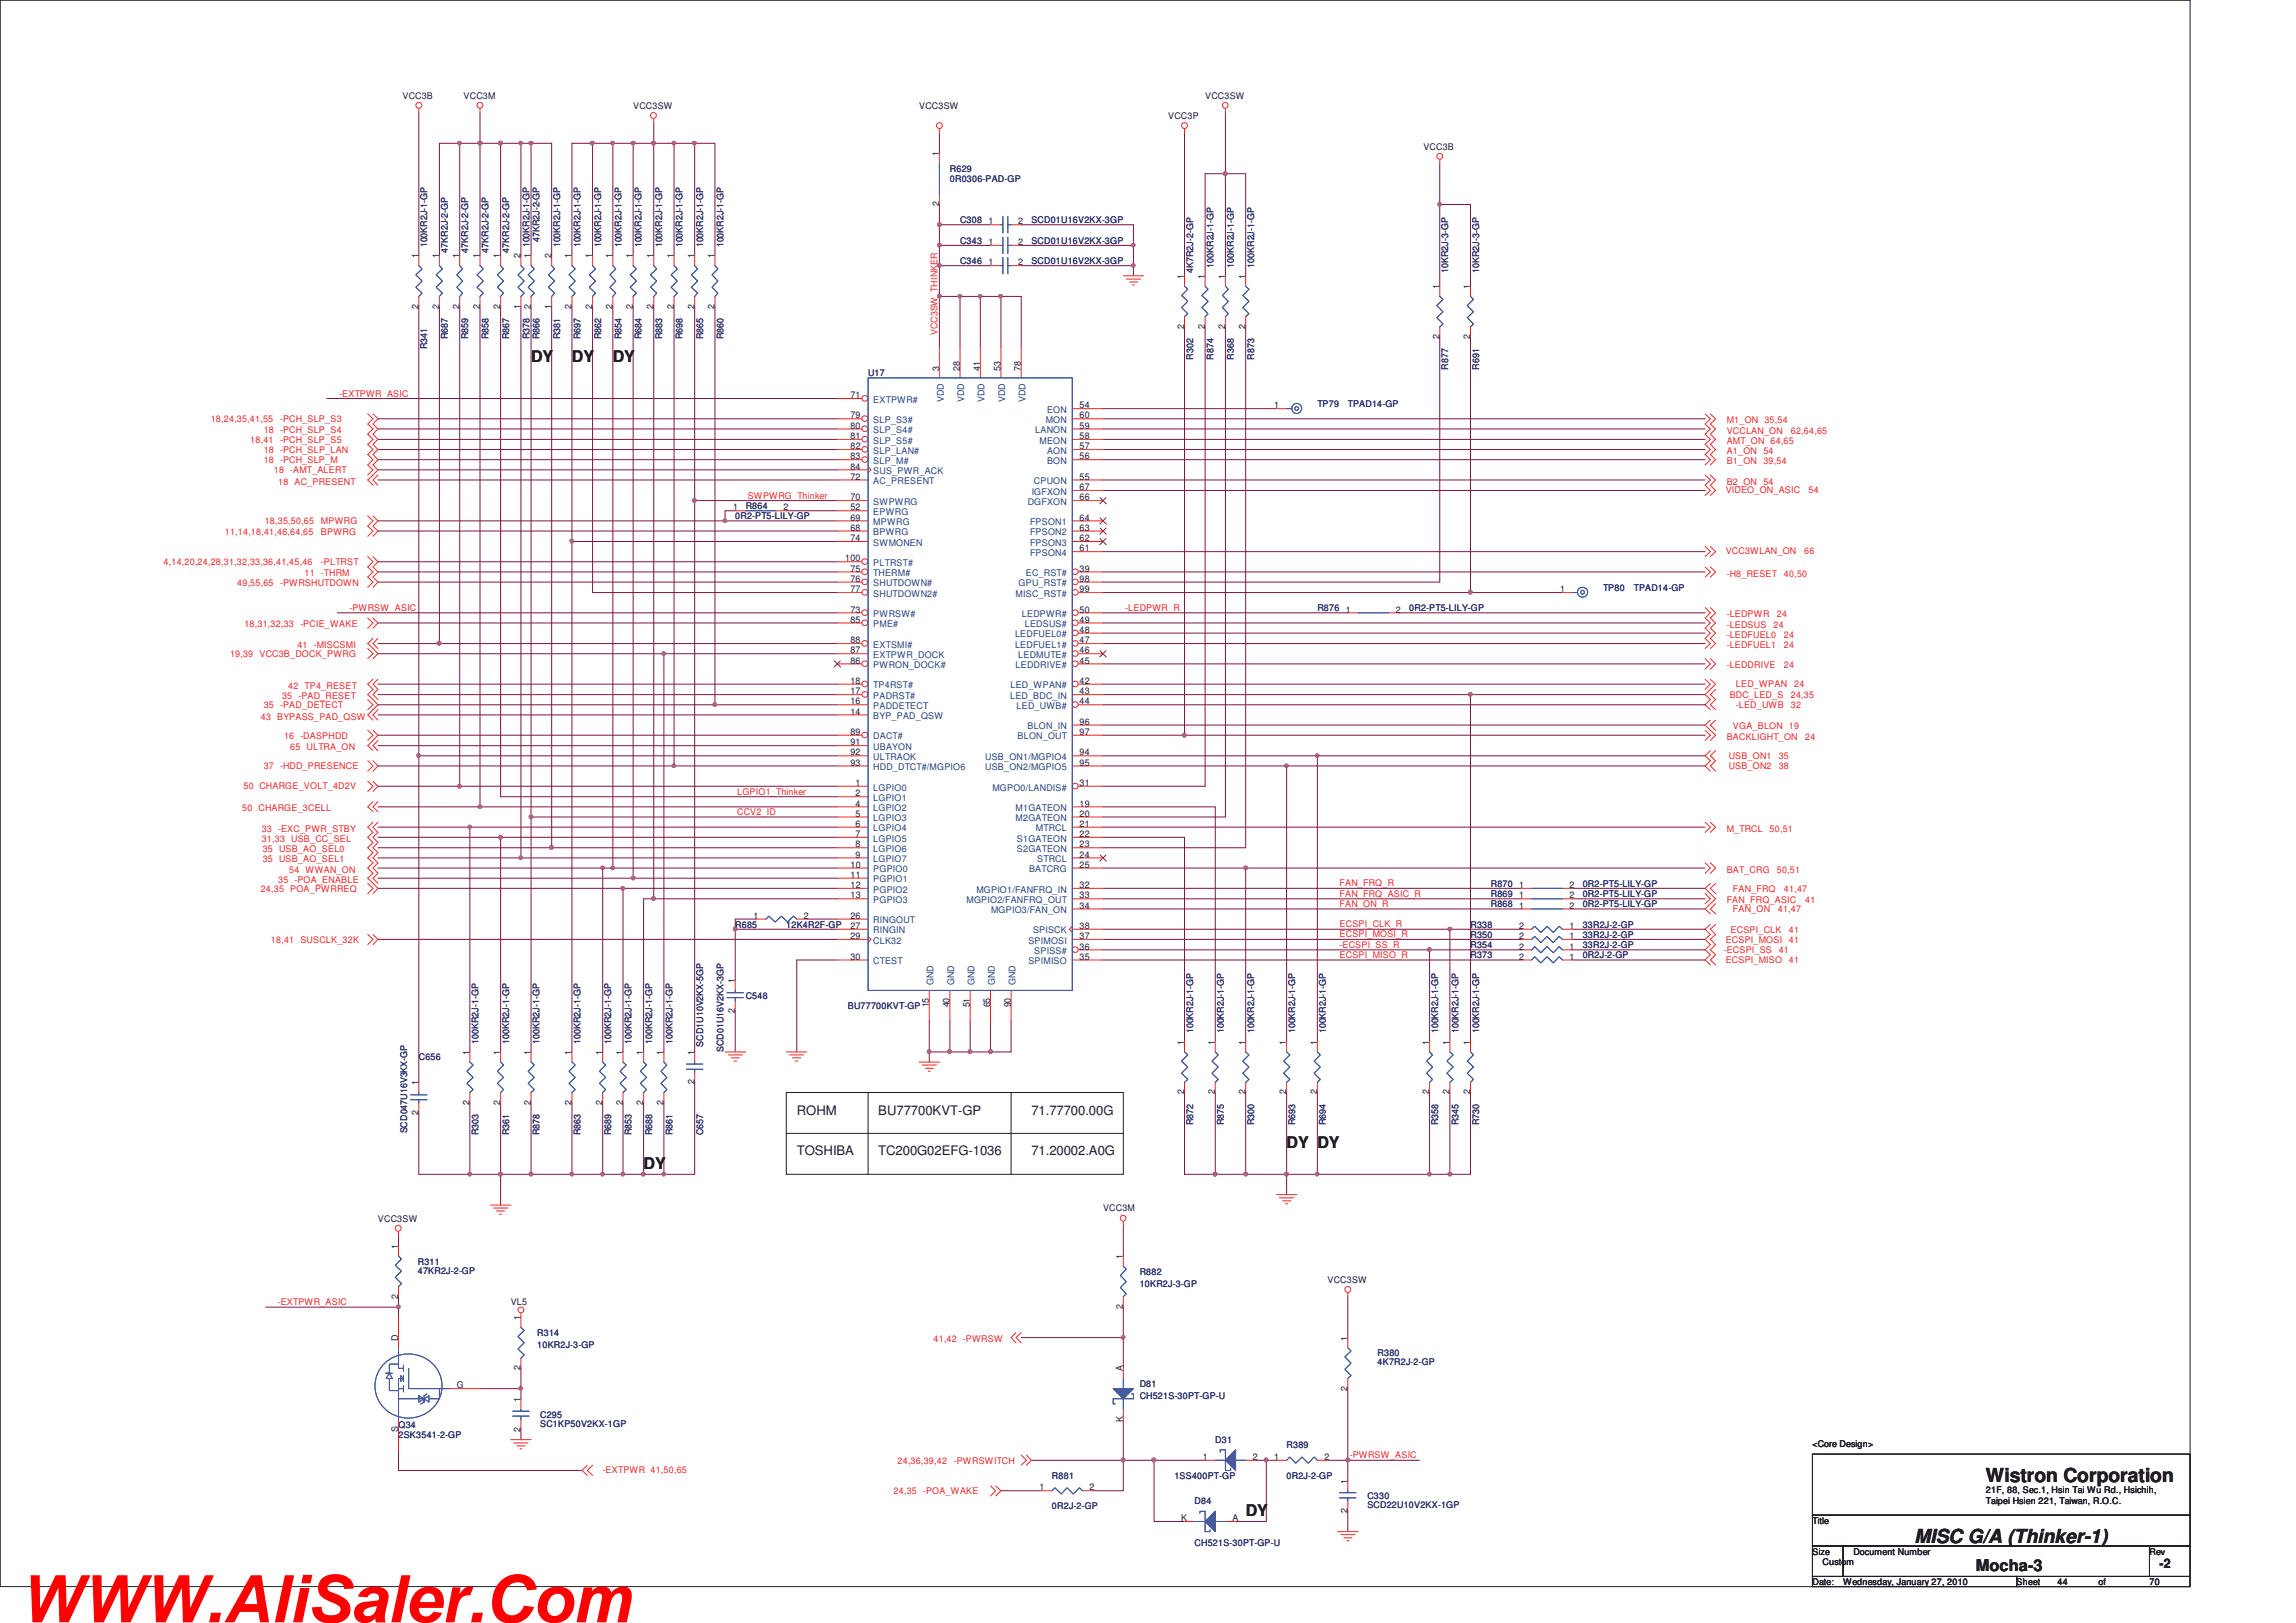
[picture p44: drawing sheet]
<svg xmlns="http://www.w3.org/2000/svg" width="297mm" height="210mm" viewBox="0 0 297 210" stroke-linecap="round" stroke-linejoin="round" font-family="sans-serif">
<defs><g id="words">
<text font-size="8.5" fill="#f00" x="2.5" y="209.9">WWW.AliSaler.Com</text>
<g font-size="2.5" fill="#231f20">
<text x="256.9" y="191.8">Wistron Corporation</text>
<text x="247.7" y="199.6">MISC G/A (Thinker-1)</text>
</g>
<g font-size="2.1" fill="#231f20">
<text x="68.7" y="46.9">DY</text>
<text x="74" y="46.9">DY</text>
<text x="79.3" y="46.9">DY</text>
<text x="166.5" y="148.5">DY</text>
<text x="170.4" y="148.5">DY</text>
<text x="83.3" y="151.2">DY</text>
<text x="161.2" y="196.1">DY</text>
<text x="255.6" y="203.2">Mocha-3</text>
</g>
<g font-size="1.7" fill="#231f20">
<text x="103.1" y="144.2">ROHM</text>
<text x="103.1" y="149.5">TOSHIBA</text>
<text x="113.6" y="144.2">BU77700KVT-GP</text>
<text x="113.6" y="149.5">TC200G02EFG-1036</text>
<text x="133.4" y="144.2">71.77700.00G</text>
<text x="133.4" y="149.5">71.20002.A0G</text>
<text x="279.4" y="202.9">-2</text>
</g>
<g font-size="1.2" fill="#231f20">
<text x="52.1" y="12.8">VCC3B</text>
<text x="60" y="12.8">VCC3M</text>
<text x="81.9" y="14.1">VCC3SW</text>
<text x="118.9" y="14.1">VCC3SW</text>
<text x="151.1" y="15.4">VCC3P</text>
<text x="155.9" y="12.8">VCC3SW</text>
<text x="121.5" y="20.2" transform="rotate(-90 121.5 20.2)">1</text>
<text x="184.1" y="19.4">VCC3B</text>
<text x="121.5" y="26.7" transform="rotate(-90 121.5 26.7)">2</text>
<text x="127.9" y="29">1</text>
<text x="131.7" y="29">2</text>
<text x="54.1" y="33.4" transform="rotate(-90 54.1 33.4)">1</text>
<text x="56.8" y="33.4" transform="rotate(-90 56.8 33.4)">1</text>
<text x="59.4" y="33.4" transform="rotate(-90 59.4 33.4)">1</text>
<text x="62.1" y="33.4" transform="rotate(-90 62.1 33.4)">1</text>
<text x="64.7" y="33.4" transform="rotate(-90 64.7 33.4)">1</text>
<text x="67.3" y="33.4" transform="rotate(-90 67.3 33.4)">2</text>
<text x="68.7" y="33.4" transform="rotate(-90 68.7 33.4)">1</text>
<text x="71.3" y="33.4" transform="rotate(-90 71.3 33.4)">2</text>
<text x="74" y="33.4" transform="rotate(-90 74 33.4)">1</text>
<text x="76.6" y="33.4" transform="rotate(-90 76.6 33.4)">1</text>
<text x="79.2" y="33.4" transform="rotate(-90 79.2 33.4)">1</text>
<text x="81.9" y="33.4" transform="rotate(-90 81.9 33.4)">1</text>
<text x="84.5" y="33.4" transform="rotate(-90 84.5 33.4)">1</text>
<text x="87.2" y="33.4" transform="rotate(-90 87.2 33.4)">1</text>
<text x="89.8" y="33.4" transform="rotate(-90 89.8 33.4)">1</text>
<text x="92.5" y="33.4" transform="rotate(-90 92.5 33.4)">1</text>
<text x="127.9" y="34.3">1</text>
<text x="127.9" y="31.7">1</text>
<text x="131.7" y="34.3">2</text>
<text x="131.7" y="31.7">2</text>
<text x="54.1" y="39.9" transform="rotate(-90 54.1 39.9)">2</text>
<text x="56.8" y="39.9" transform="rotate(-90 56.8 39.9)">2</text>
<text x="59.4" y="39.9" transform="rotate(-90 59.4 39.9)">2</text>
<text x="62.1" y="39.9" transform="rotate(-90 62.1 39.9)">2</text>
<text x="64.7" y="39.9" transform="rotate(-90 64.7 39.9)">2</text>
<text x="67.3" y="39.9" transform="rotate(-90 67.3 39.9)">1</text>
<text x="68.7" y="39.9" transform="rotate(-90 68.7 39.9)">2</text>
<text x="71.3" y="39.9" transform="rotate(-90 71.3 39.9)">1</text>
<text x="74" y="39.9" transform="rotate(-90 74 39.9)">2</text>
<text x="76.6" y="39.9" transform="rotate(-90 76.6 39.9)">2</text>
<text x="79.2" y="39.9" transform="rotate(-90 79.2 39.9)">2</text>
<text x="81.9" y="39.9" transform="rotate(-90 81.9 39.9)">2</text>
<text x="84.5" y="39.9" transform="rotate(-90 84.5 39.9)">2</text>
<text x="87.2" y="39.9" transform="rotate(-90 87.2 39.9)">2</text>
<text x="89.8" y="39.9" transform="rotate(-90 89.8 39.9)">2</text>
<text x="92.5" y="39.9" transform="rotate(-90 92.5 39.9)">2</text>
<text x="153.2" y="36.1" transform="rotate(-90 153.2 36.1)">1</text>
<text x="155.9" y="36.1" transform="rotate(-90 155.9 36.1)">1</text>
<text x="158.5" y="36.1" transform="rotate(-90 158.5 36.1)">1</text>
<text x="161.1" y="36.1" transform="rotate(-90 161.1 36.1)">1</text>
<text x="186.2" y="37.4" transform="rotate(-90 186.2 37.4)">1</text>
<text x="190.2" y="37.4" transform="rotate(-90 190.2 37.4)">1</text>
<text x="121.5" y="48" transform="rotate(-90 121.5 48)">3</text>
<text x="124.2" y="48" transform="rotate(-90 124.2 48)">28</text>
<text x="126.8" y="48" transform="rotate(-90 126.8 48)">41</text>
<text x="129.5" y="48" transform="rotate(-90 129.5 48)">53</text>
<text x="132.1" y="48" transform="rotate(-90 132.1 48)">78</text>
<text x="153.2" y="42.5" transform="rotate(-90 153.2 42.5)">2</text>
<text x="155.9" y="42.5" transform="rotate(-90 155.9 42.5)">2</text>
<text x="158.5" y="42.5" transform="rotate(-90 158.5 42.5)">2</text>
<text x="161.1" y="42.5" transform="rotate(-90 161.1 42.5)">2</text>
<text x="186.2" y="43.9" transform="rotate(-90 186.2 43.9)">2</text>
<text x="190.2" y="43.9" transform="rotate(-90 190.2 43.9)">2</text>
<text x="110" y="51.5">71</text>
<text x="139.7" y="52.8">54</text>
<text x="164.8" y="52.8">1</text>
<text x="110" y="54.1">79</text>
<text x="110" y="55.5">80</text>
<text x="110" y="56.8">81</text>
<text x="110" y="59.4">83</text>
<text x="110" y="58.1">82</text>
<text x="139.7" y="54.1">60</text>
<text x="139.7" y="56.8">58</text>
<text x="139.7" y="58.1">57</text>
<text x="139.7" y="59.4">56</text>
<text x="139.7" y="55.5">59</text>
<text x="110" y="60.7">84</text>
<text x="110" y="64.7">70</text>
<text x="110" y="62.1">72</text>
<text x="139.7" y="64.7">66</text>
<text x="139.7" y="62.1">55</text>
<text x="139.7" y="63.4">67</text>
<text x="94.9" y="66">1</text>
<text x="101.3" y="66">2</text>
<text x="110" y="70">74</text>
<text x="110" y="68.7">68</text>
<text x="110" y="66">52</text>
<text x="110" y="67.3">69</text>
<text x="139.7" y="67.3">64</text>
<text x="139.7" y="68.7">63</text>
<text x="139.7" y="70">62</text>
<text x="139.7" y="71.3">61</text>
<text x="109.3" y="72.6">100</text>
<text x="110" y="75.3">76</text>
<text x="110" y="76.6">77</text>
<text x="110" y="74">75</text>
<text x="139.7" y="76.6">99</text>
<text x="139.7" y="75.3">98</text>
<text x="139.7" y="74">39</text>
<text x="201.8" y="76.6">1</text>
<text x="110" y="79.2">73</text>
<text x="110" y="83.2">88</text>
<text x="110" y="80.6">85</text>
<text x="139.7" y="79.2">50</text>
<text x="139.7" y="80.6">49</text>
<text x="139.7" y="81.9">48</text>
<text x="139.7" y="83.2">47</text>
<text x="174.1" y="79.2">1</text>
<text x="180.6" y="79.2">2</text>
<text x="110" y="85.8">86</text>
<text x="110" y="89.8">17</text>
<text x="110" y="84.5">87</text>
<text x="110" y="88.5">18</text>
<text x="139.7" y="85.8">45</text>
<text x="139.7" y="84.5">46</text>
<text x="139.7" y="89.8">43</text>
<text x="139.7" y="88.5">42</text>
<text x="110" y="92.5">14</text>
<text x="110" y="91.1">16</text>
<text x="110" y="95.1">89</text>
<text x="139.7" y="95.1">97</text>
<text x="139.7" y="91.1">44</text>
<text x="139.7" y="93.8">96</text>
<text x="110" y="96.4">91</text>
<text x="110" y="97.7">92</text>
<text x="110" y="99.1">93</text>
<text x="110.7" y="101.7">1</text>
<text x="139.7" y="101.7">31</text>
<text x="139.7" y="97.7">94</text>
<text x="139.7" y="99.1">95</text>
<text x="110.7" y="103">2</text>
<text x="110.7" y="104.3">4</text>
<text x="110.7" y="105.7">5</text>
<text x="110.7" y="107">6</text>
<text x="139.7" y="104.3">19</text>
<text x="139.7" y="105.7">20</text>
<text x="139.7" y="107">21</text>
<text x="110" y="112.3">10</text>
<text x="110" y="113.6">11</text>
<text x="110.7" y="108.3">7</text>
<text x="110.7" y="109.6">8</text>
<text x="110.7" y="111">9</text>
<text x="139.7" y="111">24</text>
<text x="139.7" y="108.3">22</text>
<text x="139.7" y="109.6">23</text>
<text x="139.7" y="112.3">25</text>
<text x="97.5" y="118.9">1</text>
<text x="104" y="118.9">2</text>
<text x="110" y="118.9">26</text>
<text x="110" y="114.9">12</text>
<text x="110" y="116.2">13</text>
<text x="139.7" y="117.6">34</text>
<text x="139.7" y="116.2">33</text>
<text x="139.7" y="114.9">32</text>
<text x="196.6" y="116.2">1</text>
<text x="196.6" y="117.6">1</text>
<text x="196.6" y="114.9">1</text>
<text x="203.1" y="116.2">2</text>
<text x="203.1" y="117.6">2</text>
<text x="203.1" y="114.9">2</text>
<text x="110" y="124.2">30</text>
<text x="110" y="120.2">27</text>
<text x="110" y="121.5">29</text>
<text x="139.7" y="122.8">36</text>
<text x="139.7" y="121.5">37</text>
<text x="139.7" y="124.2">35</text>
<text x="139.7" y="120.2">38</text>
<text x="196.6" y="124.2">2</text>
<text x="196.6" y="120.2">2</text>
<text x="196.6" y="122.8">2</text>
<text x="196.6" y="121.5">2</text>
<text x="203.1" y="124.2">1</text>
<text x="203.1" y="120.2">1</text>
<text x="203.1" y="122.8">1</text>
<text x="203.1" y="121.5">1</text>
<text x="95.1" y="131.1" transform="rotate(-90 95.1 131.1)">2</text>
<text x="95.1" y="127.2" transform="rotate(-90 95.1 127.2)">1</text>
<text x="120.2" y="130.3" transform="rotate(-90 120.2 130.3)">15</text>
<text x="122.8" y="130.3" transform="rotate(-90 122.8 130.3)">40</text>
<text x="125.5" y="130.3" transform="rotate(-90 125.5 130.3)">51</text>
<text x="128.1" y="130.3" transform="rotate(-90 128.1 130.3)">65</text>
<text x="130.8" y="130.3" transform="rotate(-90 130.8 130.3)">90</text>
<text x="60.7" y="136.5" transform="rotate(-90 60.7 136.5)">1</text>
<text x="64.7" y="136.5" transform="rotate(-90 64.7 136.5)">1</text>
<text x="68.7" y="136.5" transform="rotate(-90 68.7 136.5)">1</text>
<text x="74" y="136.5" transform="rotate(-90 74 136.5)">1</text>
<text x="77.9" y="136.5" transform="rotate(-90 77.9 136.5)">1</text>
<text x="80.6" y="136.5" transform="rotate(-90 80.6 136.5)">1</text>
<text x="83.2" y="136.5" transform="rotate(-90 83.2 136.5)">1</text>
<text x="85.8" y="136.5" transform="rotate(-90 85.8 136.5)">1</text>
<text x="89.8" y="136.5" transform="rotate(-90 89.8 136.5)">1</text>
<text x="153.2" y="135.2" transform="rotate(-90 153.2 135.2)">1</text>
<text x="157.2" y="135.2" transform="rotate(-90 157.2 135.2)">1</text>
<text x="161.1" y="135.2" transform="rotate(-90 161.1 135.2)">1</text>
<text x="166.4" y="135.2" transform="rotate(-90 166.4 135.2)">1</text>
<text x="170.4" y="135.2" transform="rotate(-90 170.4 135.2)">1</text>
<text x="184.9" y="135.2" transform="rotate(-90 184.9 135.2)">1</text>
<text x="187.5" y="135.2" transform="rotate(-90 187.5 135.2)">1</text>
<text x="190.2" y="135.2" transform="rotate(-90 190.2 135.2)">1</text>
<text x="54.1" y="140.4" transform="rotate(-90 54.1 140.4)">1</text>
<text x="60.7" y="142.9" transform="rotate(-90 60.7 142.9)">2</text>
<text x="64.7" y="142.9" transform="rotate(-90 64.7 142.9)">2</text>
<text x="68.7" y="142.9" transform="rotate(-90 68.7 142.9)">2</text>
<text x="74" y="142.9" transform="rotate(-90 74 142.9)">2</text>
<text x="77.9" y="142.9" transform="rotate(-90 77.9 142.9)">2</text>
<text x="80.6" y="142.9" transform="rotate(-90 80.6 142.9)">2</text>
<text x="83.2" y="142.9" transform="rotate(-90 83.2 142.9)">2</text>
<text x="85.8" y="142.9" transform="rotate(-90 85.8 142.9)">2</text>
<text x="89.8" y="140.3" transform="rotate(-90 89.8 140.3)">2</text>
<text x="153.2" y="141.6" transform="rotate(-90 153.2 141.6)">2</text>
<text x="157.2" y="141.6" transform="rotate(-90 157.2 141.6)">2</text>
<text x="161.1" y="141.6" transform="rotate(-90 161.1 141.6)">2</text>
<text x="166.4" y="141.6" transform="rotate(-90 166.4 141.6)">2</text>
<text x="170.4" y="141.6" transform="rotate(-90 170.4 141.6)">2</text>
<text x="184.9" y="141.6" transform="rotate(-90 184.9 141.6)">2</text>
<text x="187.5" y="141.6" transform="rotate(-90 187.5 141.6)">2</text>
<text x="190.2" y="141.6" transform="rotate(-90 190.2 141.6)">2</text>
<text x="54.1" y="144.3" transform="rotate(-90 54.1 144.3)">2</text>
<text x="48.9" y="158.1">VCC3SW</text>
<text x="51.5" y="161.6" transform="rotate(-90 51.5 161.6)">1</text>
<text x="142.7" y="156.7">VCC3M</text>
<text x="145.3" y="162.9" transform="rotate(-90 145.3 162.9)">1</text>
<text x="171.7" y="166">VCC3SW</text>
<text x="51.5" y="173.4" transform="rotate(-90 51.5 173.4)">D</text>
<text x="51.5" y="168" transform="rotate(-90 51.5 168)">2</text>
<text x="66.1" y="168.9">VL5</text>
<text x="67.3" y="170.8" transform="rotate(-90 67.3 170.8)">1</text>
<text x="145.3" y="169.3" transform="rotate(-90 145.3 169.3)">2</text>
<text x="174.3" y="173.4" transform="rotate(-90 174.3 173.4)">1</text>
<text x="59.1" y="179.6">G</text>
<text x="67.3" y="177.3" transform="rotate(-90 67.3 177.3)">2</text>
<text x="145.3" y="177.4" transform="rotate(-90 145.3 177.4)">A</text>
<text x="174.3" y="179.9" transform="rotate(-90 174.3 179.9)">2</text>
<text x="51.5" y="185.3" transform="rotate(-90 51.5 185.3)">S</text>
<text x="67.3" y="185.2" transform="rotate(-90 67.3 185.2)">2</text>
<text x="67.3" y="181.4" transform="rotate(-90 67.3 181.4)">1</text>
<text x="145.3" y="184" transform="rotate(-90 145.3 184)">K</text>
<text x="155.6" y="188.9">1</text>
<text x="162.1" y="188.9">2</text>
<text x="164.8" y="188.9">1</text>
<text x="171.4" y="188.9">2</text>
<text x="174.3" y="191.9" transform="rotate(-90 174.3 191.9)">1</text>
<text x="234.5" y="187.2">&lt;Core Design&gt;</text>
<text x="134.5" y="192.8">1</text>
<text x="141" y="192.8">2</text>
<text x="152.8" y="196.8">K</text>
<text x="159.5" y="196.8">A</text>
<text x="174.3" y="195.7" transform="rotate(-90 174.3 195.7)">2</text>
<text x="234.5" y="197.1">Title</text>
<text x="256.9" y="193.2">21F, 88, Sec.1, Hsin Tai Wu Rd., Hsichih,</text>
<text x="256.9" y="194.6">Taipei Hsien 221, Taiwan, R.O.C.</text>
<text x="234.5" y="201.1">Size</text>
<text x="235.8" y="202.4">Custom</text>
<text x="239.8" y="201.1">Document Number</text>
<text x="278.1" y="201.1">Rev</text>
<text x="234.5" y="205.1">Date:</text>
<text x="238.5" y="205.1">Wednesday, January 27, 2010</text>
<text x="260.9" y="205.1">Sheet</text>
<text x="266.2" y="205.1">44</text>
<text x="271.5" y="205.1">of</text>
<text x="278.1" y="205.1">70</text>
</g>
<g font-size="1.2" fill="#2d2d72">
<text x="122.9" y="22.3">R629</text>
<text x="122.9" y="23.6">0R0306-PAD-GP</text>
<text x="124.2" y="28.9">C308</text>
<text x="133.4" y="28.9">SCD01U16V2KX-3GP</text>
<text x="55.3" y="32" transform="rotate(-90 55.3 32)">100KR2J-1-GP</text>
<text x="58" y="32.7" transform="rotate(-90 58 32.7)">47KR2J-2-GP</text>
<text x="60.6" y="32.7" transform="rotate(-90 60.6 32.7)">47KR2J-2-GP</text>
<text x="63.2" y="32.7" transform="rotate(-90 63.2 32.7)">47KR2J-2-GP</text>
<text x="65.9" y="32.7" transform="rotate(-90 65.9 32.7)">47KR2J-2-GP</text>
<text x="68.5" y="32" transform="rotate(-90 68.5 32)">100KR2J-1-GP</text>
<text x="69.8" y="31.3" transform="rotate(-90 69.8 31.3)">47KR2J-2-GP</text>
<text x="72.5" y="32" transform="rotate(-90 72.5 32)">100KR2J-1-GP</text>
<text x="75.1" y="32" transform="rotate(-90 75.1 32)">100KR2J-1-GP</text>
<text x="77.8" y="32" transform="rotate(-90 77.8 32)">100KR2J-1-GP</text>
<text x="80.4" y="32" transform="rotate(-90 80.4 32)">100KR2J-1-GP</text>
<text x="83" y="32" transform="rotate(-90 83 32)">100KR2J-1-GP</text>
<text x="85.7" y="32" transform="rotate(-90 85.7 32)">100KR2J-1-GP</text>
<text x="88.3" y="32" transform="rotate(-90 88.3 32)">100KR2J-1-GP</text>
<text x="91" y="32" transform="rotate(-90 91 32)">100KR2J-1-GP</text>
<text x="93.6" y="32" transform="rotate(-90 93.6 32)">100KR2J-1-GP</text>
<text x="124.2" y="34.2">C346</text>
<text x="124.2" y="31.5">C343</text>
<text x="133.4" y="34.2">SCD01U16V2KX-3GP</text>
<text x="133.4" y="31.5">SCD01U16V2KX-3GP</text>
<text x="154.3" y="35.3" transform="rotate(-90 154.3 35.3)">4K7R2J-2-GP</text>
<text x="157" y="34.6" transform="rotate(-90 157 34.6)">100KR2J-1-GP</text>
<text x="159.6" y="34.6" transform="rotate(-90 159.6 34.6)">100KR2J-1-GP</text>
<text x="162.3" y="34.6" transform="rotate(-90 162.3 34.6)">100KR2J-1-GP</text>
<text x="187.4" y="35.3" transform="rotate(-90 187.4 35.3)">10KR2J-3-GP</text>
<text x="191.3" y="35.3" transform="rotate(-90 191.3 35.3)">10KR2J-3-GP</text>
<text x="55.3" y="45.2" transform="rotate(-90 55.3 45.2)">R341</text>
<text x="58" y="43.9" transform="rotate(-90 58 43.9)">R687</text>
<text x="60.6" y="43.9" transform="rotate(-90 60.6 43.9)">R859</text>
<text x="63.2" y="43.9" transform="rotate(-90 63.2 43.9)">R858</text>
<text x="65.9" y="43.9" transform="rotate(-90 65.9 43.9)">R867</text>
<text x="68.5" y="43.9" transform="rotate(-90 68.5 43.9)">R378</text>
<text x="69.8" y="43.9" transform="rotate(-90 69.8 43.9)">R866</text>
<text x="72.5" y="43.9" transform="rotate(-90 72.5 43.9)">R381</text>
<text x="75.1" y="43.9" transform="rotate(-90 75.1 43.9)">R697</text>
<text x="77.8" y="43.9" transform="rotate(-90 77.8 43.9)">R862</text>
<text x="80.4" y="43.9" transform="rotate(-90 80.4 43.9)">R854</text>
<text x="83" y="43.9" transform="rotate(-90 83 43.9)">R684</text>
<text x="85.7" y="43.9" transform="rotate(-90 85.7 43.9)">R883</text>
<text x="88.3" y="43.9" transform="rotate(-90 88.3 43.9)">R698</text>
<text x="91" y="43.9" transform="rotate(-90 91 43.9)">R865</text>
<text x="93.6" y="43.9" transform="rotate(-90 93.6 43.9)">R860</text>
<text x="154.3" y="46.5" transform="rotate(-90 154.3 46.5)">R302</text>
<text x="157" y="46.5" transform="rotate(-90 157 46.5)">R874</text>
<text x="159.6" y="46.5" transform="rotate(-90 159.6 46.5)">R368</text>
<text x="162.3" y="46.5" transform="rotate(-90 162.3 46.5)">R873</text>
<text x="187.4" y="47.8" transform="rotate(-90 187.4 47.8)">R877</text>
<text x="191.3" y="47.8" transform="rotate(-90 191.3 47.8)">R691</text>
<text x="112.3" y="48.7">U17</text>
<text x="170.4" y="52.7">TP79</text>
<text x="174.4" y="52.7">TPAD14-GP</text>
<text x="96.5" y="65.9">R864</text>
<text x="95.1" y="67.2">0R2-PT5-LILY-GP</text>
<text x="207.4" y="76.4">TP80</text>
<text x="211.4" y="76.4">TPAD14-GP</text>
<text x="170.4" y="79.1">R876</text>
<text x="182.3" y="79.1">0R2-PT5-LILY-GP</text>
<text x="192.9" y="116">R869</text>
<text x="192.9" y="117.4">R868</text>
<text x="192.9" y="114.7">R870</text>
<text x="204.8" y="116">0R2-PT5-LILY-GP</text>
<text x="204.8" y="117.4">0R2-PT5-LILY-GP</text>
<text x="204.8" y="114.7">0R2-PT5-LILY-GP</text>
<text x="95.1" y="120">R685</text>
<text x="101.7" y="120">12K4R2F-GP</text>
<text x="190.2" y="124">R373</text>
<text x="190.2" y="120">R338</text>
<text x="190.2" y="122.6">R354</text>
<text x="190.2" y="121.3">R350</text>
<text x="204.8" y="124">0R2J-2-GP</text>
<text x="204.8" y="120">33R2J-2-GP</text>
<text x="204.8" y="122.6">33R2J-2-GP</text>
<text x="204.8" y="121.3">33R2J-2-GP</text>
<text x="96.5" y="129.2">C548</text>
<text x="109.7" y="130.6">BU77700KVT-GP</text>
<text x="54.2" y="137.2">C656</text>
<text x="61.9" y="135" transform="rotate(-90 61.9 135)">100KR2J-1-GP</text>
<text x="65.9" y="135" transform="rotate(-90 65.9 135)">100KR2J-1-GP</text>
<text x="69.8" y="135" transform="rotate(-90 69.8 135)">100KR2J-1-GP</text>
<text x="75.1" y="135" transform="rotate(-90 75.1 135)">100KR2J-1-GP</text>
<text x="79.1" y="135" transform="rotate(-90 79.1 135)">100KR2J-1-GP</text>
<text x="81.7" y="135" transform="rotate(-90 81.7 135)">100KR2J-1-GP</text>
<text x="84.4" y="135" transform="rotate(-90 84.4 135)">100KR2J-1-GP</text>
<text x="87" y="135" transform="rotate(-90 87 135)">100KR2J-1-GP</text>
<text x="91" y="135.4" transform="rotate(-90 91 135.4)">SCD1U10V2KX-5GP</text>
<text x="93.6" y="136.1" transform="rotate(-90 93.6 136.1)">SCD01U16V2KX-3GP</text>
<text x="154.3" y="133.7" transform="rotate(-90 154.3 133.7)">100KR2J-1-GP</text>
<text x="158.3" y="133.7" transform="rotate(-90 158.3 133.7)">100KR2J-1-GP</text>
<text x="162.3" y="133.7" transform="rotate(-90 162.3 133.7)">100KR2J-1-GP</text>
<text x="167.6" y="133.7" transform="rotate(-90 167.6 133.7)">100KR2J-1-GP</text>
<text x="171.5" y="133.7" transform="rotate(-90 171.5 133.7)">100KR2J-1-GP</text>
<text x="186.1" y="133.7" transform="rotate(-90 186.1 133.7)">100KR2J-1-GP</text>
<text x="188.7" y="133.7" transform="rotate(-90 188.7 133.7)">100KR2J-1-GP</text>
<text x="191.3" y="133.7" transform="rotate(-90 191.3 133.7)">100KR2J-1-GP</text>
<text x="52.7" y="146.6" transform="rotate(-90 52.7 146.6)">SCD047U16V3KX-GP</text>
<text x="61.9" y="146.9" transform="rotate(-90 61.9 146.9)">R303</text>
<text x="65.9" y="146.9" transform="rotate(-90 65.9 146.9)">R361</text>
<text x="69.8" y="146.9" transform="rotate(-90 69.8 146.9)">R878</text>
<text x="75.1" y="146.9" transform="rotate(-90 75.1 146.9)">R863</text>
<text x="79.1" y="146.9" transform="rotate(-90 79.1 146.9)">R689</text>
<text x="81.7" y="146.9" transform="rotate(-90 81.7 146.9)">R853</text>
<text x="84.4" y="146.9" transform="rotate(-90 84.4 146.9)">R688</text>
<text x="87" y="146.9" transform="rotate(-90 87 146.9)">R861</text>
<text x="91" y="146.9" transform="rotate(-90 91 146.9)">C657</text>
<text x="154.3" y="145.6" transform="rotate(-90 154.3 145.6)">R872</text>
<text x="158.3" y="145.6" transform="rotate(-90 158.3 145.6)">R875</text>
<text x="162.3" y="145.6" transform="rotate(-90 162.3 145.6)">R300</text>
<text x="167.6" y="145.6" transform="rotate(-90 167.6 145.6)">R693</text>
<text x="171.5" y="145.6" transform="rotate(-90 171.5 145.6)">R694</text>
<text x="186.1" y="145.6" transform="rotate(-90 186.1 145.6)">R358</text>
<text x="188.7" y="145.6" transform="rotate(-90 188.7 145.6)">R345</text>
<text x="191.3" y="145.6" transform="rotate(-90 191.3 145.6)">R730</text>
<text x="54.1" y="163.6">R311</text>
<text x="54.1" y="164.8">47KR2J-2-GP</text>
<text x="147.4" y="164.9">R882</text>
<text x="147.4" y="166.5">10KR2J-3-GP</text>
<text x="69.5" y="172.8">R314</text>
<text x="69.5" y="174.4">10KR2J-3-GP</text>
<text x="147.4" y="179.4">D81</text>
<text x="178.2" y="175.5">R380</text>
<text x="178.2" y="176.7">4K7R2J-2-GP</text>
<text x="51.6" y="184.7">Q34</text>
<text x="69.9" y="183.4">C295</text>
<text x="69.9" y="184.6">SC1KP50V2KX-1GP</text>
<text x="147.4" y="181">CH521S-30PT-GP-U</text>
<text x="51.6" y="186.1">2SK3541-2-GP</text>
<text x="136.1" y="191.3">R881</text>
<text x="151.9" y="191.3">1SS400PT-GP</text>
<text x="157.2" y="186.7">D31</text>
<text x="166.5" y="187.4">R389</text>
<text x="166.5" y="191.3">0R2J-2-GP</text>
<text x="136.1" y="195.3">0R2J-2-GP</text>
<text x="154.6" y="194.6">D84</text>
<text x="176.9" y="194">C330</text>
<text x="176.9" y="195.2">SCD22U10V2KX-1GP</text>
<text x="154.6" y="200.1">CH521S-30PT-GP-U</text>
</g>
<g font-size="1.2" fill="#ec2426">
<text x="121.3" y="43.4" transform="rotate(-90 121.3 43.4)">VCC3SW_THINKER</text>
<text x="43.9" y="51.3">-EXTPWR_ASIC</text>
<text x="27.3" y="54.6">18,24,35,41,55</text>
<text x="32.4" y="57.3">18,41</text>
<text x="34.1" y="56">18 -PCH_SLP_S4</text>
<text x="34.1" y="58.6">18 -PCH_SLP_LAN</text>
<text x="34.1" y="59.9">18 -PCH_SLP_M</text>
<text x="36.2" y="54.6">-PCH_SLP_S3</text>
<text x="36.2" y="57.3">-PCH_SLP_S5</text>
<text x="223.4" y="54.8">M1_ON 35,54</text>
<text x="223.4" y="58.7">A1_ON 54</text>
<text x="223.4" y="56.1">VCCLAN_ON</text>
<text x="223.4" y="57.4">AMT_ON 64,65</text>
<text x="231.7" y="56.1">62,64,65</text>
<text x="35.4" y="61.3">18 -AMT_ALERT</text>
<text x="36" y="62.7">18 AC_PRESENT</text>
<text x="96.7" y="64.5">SWPWRG_Thinker</text>
<text x="223.3" y="63.8">VIDEO_ON_ASIC</text>
<text x="223.4" y="62.7">B2_ON 54</text>
<text x="223.4" y="60.1">B1_ON 39,54</text>
<text x="234" y="63.8">54</text>
<text x="29.1" y="69.2">11,14,18,41,46,64,65</text>
<text x="34.2" y="67.9">18,35,50,65</text>
<text x="41.5" y="67.9">MPWRG</text>
<text x="41.5" y="69.2">BPWRG</text>
<text x="223.3" y="71.7">VCC3WLAN_ON</text>
<text x="233.4" y="71.7">66</text>
<text x="21.2" y="73.1">4,14,20,24,28,31,32,33,36,41,45,46</text>
<text x="30.7" y="75.8">49,55,65</text>
<text x="36.2" y="75.8">-PWRSHUTDOWN</text>
<text x="39.4" y="74.5">11 -THRM</text>
<text x="41.5" y="73.1">-PLTRST</text>
<text x="223.4" y="74.6">-H8_RESET</text>
<text x="230.8" y="74.6">40,50</text>
<text x="31.6" y="81.1">18,31,32,33</text>
<text x="38.5" y="83.8">41 -MISCSMI</text>
<text x="38.9" y="81.1">-PCIE_WAKE</text>
<text x="45.2" y="79">-PWRSW_ASIC</text>
<text x="145.6" y="79">-LEDPWR_R</text>
<text x="223.4" y="79.9">-LEDPWR</text>
<text x="223.4" y="82.5">-LEDFUEL0</text>
<text x="223.4" y="83.8">-LEDFUEL1</text>
<text x="223.4" y="81.2">-LEDSUS</text>
<text x="229.4" y="81.2">24</text>
<text x="229.9" y="79.9">24</text>
<text x="230.8" y="82.5">24</text>
<text x="230.8" y="83.8">24</text>
<text x="29.8" y="85">19,39 VCC3B_DOCK_PWRG</text>
<text x="37.3" y="89.1">42 TP4_RESET</text>
<text x="223.4" y="86.5">-LEDDRIVE</text>
<text x="224.6" y="88.9">LED_WPAN</text>
<text x="230.8" y="86.5">24</text>
<text x="232.1" y="88.9">24</text>
<text x="33.7" y="93.1">43 BYPASS_PAD_QSW</text>
<text x="34.1" y="91.6">35 -PAD_DETECT</text>
<text x="36.5" y="90.4">35 -PAD_RESET</text>
<text x="36.7" y="95.6">16 -DASPHDD</text>
<text x="223.4" y="95.7">BACKLIGHT_ON</text>
<text x="223.8" y="90.3">BDC_LED_S</text>
<text x="224.2" y="94.3">VGA_BLON 19</text>
<text x="224.6" y="91.6">-LED_UWB</text>
<text x="231.7" y="90.3">24,35</text>
<text x="231.7" y="91.6">32</text>
<text x="233.6" y="95.7">24</text>
<text x="34.1" y="99.5">37 -HDD_PRESENCE</text>
<text x="37.5" y="97">65 ULTRA_ON</text>
<text x="223.6" y="99.5">USB_ON2</text>
<text x="223.6" y="98.2">USB_ON1</text>
<text x="230.1" y="99.5">38</text>
<text x="230.1" y="98.2">35</text>
<text x="31.3" y="104.9">50 CHARGE_3CELL</text>
<text x="31.5" y="102.1">50 CHARGE_VOLT_4D2V</text>
<text x="33.9" y="107.6">33 -EXC_PWR_STBY</text>
<text x="95.4" y="105.4">CCV2_ID</text>
<text x="95.4" y="102.8">LGPIO1_Thinker</text>
<text x="223.4" y="107.6">M_TRCL</text>
<text x="228.9" y="107.6">50,51</text>
<text x="33.9" y="108.9">31,33 USB_CC_SEL</text>
<text x="34" y="110.2">35 USB_AO_SEL0</text>
<text x="34" y="111.5">35 USB_AO_SEL1</text>
<text x="37.4" y="112.9">54 WWAN_ON</text>
<text x="223.4" y="112.9">BAT_CRG</text>
<text x="229.9" y="112.9">50,51</text>
<text x="33.7" y="115.4">24,35 POA_PWRREQ</text>
<text x="36" y="114.2">35 -POA_ENABLE</text>
<text x="173.3" y="114.7">FAN_FRQ_R</text>
<text x="173.3" y="116">FAN_FRQ_ASIC_R</text>
<text x="173.3" y="117.3">FAN_ON_R</text>
<text x="173.3" y="120">ECSPI_CLK_R</text>
<text x="223.4" y="116.8">FAN_FRQ_ASIC</text>
<text x="224.2" y="115.4">FAN_FRQ</text>
<text x="224.2" y="118">FAN_ON</text>
<text x="230" y="118">41,47</text>
<text x="230.8" y="115.4">41,47</text>
<text x="233.5" y="116.8">41</text>
<text x="35" y="122">18,41 SUSCLK_32K</text>
<text x="173.3" y="121.3">ECSPI_MOSI_R</text>
<text x="173.3" y="123.9">ECSPI_MISO_R</text>
<text x="173.3" y="122.6">-ECSPI_SS_R</text>
<text x="223" y="123.3">-ECSPI_SS</text>
<text x="223.3" y="122">ECSPI_MOSI</text>
<text x="223.3" y="124.6">ECSPI_MISO</text>
<text x="223.9" y="120.7">ECSPI_CLK</text>
<text x="230.1" y="123.3">41</text>
<text x="231.4" y="124.6">41</text>
<text x="231.4" y="122">41</text>
<text x="231.4" y="120.7">41</text>
<text x="35.9" y="168.9">-EXTPWR_ASIC</text>
<text x="120.8" y="173.6">41,42 -PWRSW</text>
<text x="78" y="190.5">-EXTPWR 41,50,65</text>
<text x="116.1" y="189.4">24,36,39,42</text>
<text x="123.4" y="189.4">-PWRSWITCH</text>
<text x="174.6" y="188.7">-PWRSW_ASIC</text>
<text x="115.6" y="193.3">24,35 -POA_WAKE</text>
</g>
<g font-size="1.2" fill="#1d437e">
<text x="113" y="52.1">EXTPWR#</text>
<text x="122.1" y="52" transform="rotate(-90 122.1 52)">VDD</text>
<text x="124.8" y="52" transform="rotate(-90 124.8 52)">VDD</text>
<text x="127.4" y="52" transform="rotate(-90 127.4 52)">VDD</text>
<text x="130" y="52" transform="rotate(-90 130 52)">VDD</text>
<text x="132.7" y="52" transform="rotate(-90 132.7 52)">VDD</text>
<text x="135.5" y="53.4">EON</text>
<text x="113" y="54.7">SLP_S3#</text>
<text x="113" y="56">SLP_S4#</text>
<text x="113" y="57.4">SLP_S5#</text>
<text x="113" y="58.7">SLP_LAN#</text>
<text x="133.9" y="56">LANON</text>
<text x="134.5" y="57.4">MEON</text>
<text x="135.3" y="54.7">MON</text>
<text x="135.5" y="58.7">AON</text>
<text x="113" y="62.6">AC_PRESENT</text>
<text x="113" y="65.3">SWPWRG</text>
<text x="113" y="60">SLP_M#</text>
<text x="113" y="61.3">SUS_PWR_ACK</text>
<text x="133" y="65.3">DGFXON</text>
<text x="133.5" y="64">IGFXON</text>
<text x="133.8" y="62.6">CPUON</text>
<text x="135.5" y="60">BON</text>
<text x="113" y="70.6">SWMONEN</text>
<text x="113" y="67.9">MPWRG</text>
<text x="113" y="69.3">BPWRG</text>
<text x="113" y="66.6">EPWRG</text>
<text x="133.3" y="67.9">FPSON1</text>
<text x="133.3" y="69.3">FPSON2</text>
<text x="133.3" y="70.6">FPSON3</text>
<text x="133.3" y="71.9">FPSON4</text>
<text x="113" y="74.5">THERM#</text>
<text x="113" y="75.9">SHUTDOWN#</text>
<text x="113" y="77.2">SHUTDOWN2#</text>
<text x="113" y="73.2">PLTRST#</text>
<text x="131.4" y="77.2">MISC_RST#</text>
<text x="131.8" y="75.9">GPU_RST#</text>
<text x="132.7" y="74.5">EC_RST#</text>
<text x="113" y="79.8">PWRSW#</text>
<text x="113" y="81.1">PME#</text>
<text x="113" y="83.8">EXTSMI#</text>
<text x="131.3" y="82.5">LEDFUEL0#</text>
<text x="131.3" y="83.8">LEDFUEL1#</text>
<text x="132.2" y="79.8">LEDPWR#</text>
<text x="132.6" y="81.1">LEDSUS#</text>
<text x="113" y="89.1">TP4RST#</text>
<text x="113" y="86.4">PWRON_DOCK#</text>
<text x="113" y="85.1">EXTPWR_DOCK</text>
<text x="130.7" y="89.1">LED_WPAN#</text>
<text x="131.4" y="86.4">LEDDRIVE#</text>
<text x="131.7" y="85.1">LEDMUTE#</text>
<text x="113" y="93">BYP_PAD_QSW</text>
<text x="113" y="91.7">PADDETECT</text>
<text x="113" y="90.4">PADRST#</text>
<text x="113" y="95.7">DACT#</text>
<text x="130.7" y="90.4">LED_BDC_IN</text>
<text x="131.5" y="91.7">LED_UWB#</text>
<text x="131.7" y="95.7">BLON_OUT</text>
<text x="132.9" y="94.4">BLON_IN</text>
<text x="113" y="97">UBAYON</text>
<text x="113" y="98.3">ULTRAOK</text>
<text x="113" y="99.6">HDD_DTCT#/MGPIO6</text>
<text x="127.5" y="98.3">USB_ON1/MGPIO4</text>
<text x="127.5" y="99.6">USB_ON2/MGPIO5</text>
<text x="113" y="102.3">LGPIO0</text>
<text x="113" y="103.6">LGPIO1</text>
<text x="113" y="104.9">LGPIO2</text>
<text x="113" y="106.3">LGPIO3</text>
<text x="113" y="107.6">LGPIO4</text>
<text x="128.4" y="102.3">MGPO0/LANDIS#</text>
<text x="131.4" y="104.9">M1GATEON</text>
<text x="131.4" y="106.3">M2GATEON</text>
<text x="134" y="107.6">MTRCL</text>
<text x="113" y="108.9">LGPIO5</text>
<text x="113" y="110.2">LGPIO6</text>
<text x="113" y="111.5">LGPIO7</text>
<text x="113" y="112.9">PGPIO0</text>
<text x="131.6" y="108.9">S1GATEON</text>
<text x="131.6" y="110.2">S2GATEON</text>
<text x="133.1" y="112.9">BATCRG</text>
<text x="134.2" y="111.5">STRCL</text>
<text x="113" y="114.2">PGPIO1</text>
<text x="113" y="115.5">PGPIO2</text>
<text x="113" y="116.8">PGPIO3</text>
<text x="113" y="119.5">RINGOUT</text>
<text x="125" y="116.8">MGPIO2/FANFRQ_OUT</text>
<text x="126.3" y="115.5">MGPIO1/FANFRQ_IN</text>
<text x="128.2" y="118.1">MGPIO3/FAN_ON</text>
<text x="113" y="124.8">CTEST</text>
<text x="113" y="122.1">CLK32</text>
<text x="113" y="120.8">RINGIN</text>
<text x="133.1" y="122.1">SPIMOSI</text>
<text x="133.1" y="124.8">SPIMISO</text>
<text x="133.6" y="120.8">SPISCK</text>
<text x="133.8" y="123.4">SPISS#</text>
<text x="120.8" y="127.5" transform="rotate(-90 120.8 127.5)">GND</text>
<text x="123.4" y="127.5" transform="rotate(-90 123.4 127.5)">GND</text>
<text x="126.1" y="127.5" transform="rotate(-90 126.1 127.5)">GND</text>
<text x="128.7" y="127.5" transform="rotate(-90 128.7 127.5)">GND</text>
<text x="131.4" y="127.5" transform="rotate(-90 131.4 127.5)">GND</text>
</g>
</g></defs>
<path d="M0 0h283.3v205.3h-283.3z" fill="none" stroke="#231f20" stroke-width=".13"/>
<path d="M95.1 130.8v5.3M34.4 169.1h17.2" fill="none" stroke="#7f1542" stroke-width=".13"/>
<path d="M51.4 168.9l.1-.1 .2 .1v.4h-.2h-.1z" fill-rule="evenodd" fill="#b8529f"/>
<path d="M51.4 168.9l.1-.1 .2 .1v.4h-.2h-.1z" fill="none" stroke="#b8529f" stroke-width=".13"/>
<path d="M51.6 159.8v1.4M51.6 167.8v1.3M62.1 179.7h5.3v1.3M67.4 185v1.3" fill="none" stroke="#7f1542" stroke-width=".13"/>
<path d="M67.2 179.5h.3l.1 .1-.1 .2-.2 .1-.1-.1z" fill-rule="evenodd" fill="#b8529f"/>
<path d="M67.2 179.5h.3l.1 .1-.1 .2-.2 .1-.1-.1z" fill="none" stroke="#b8529f" stroke-width=".13"/>
<path d="M81.9 18.5v14.6M51.6 187.6v2.6h23.7" fill="none" stroke="#7f1542" stroke-width=".13"/>
<circle cx="81.9" cy="18.5" r=".25" fill="#b8529f"/>
<circle cx="81.9" cy="18.5" r=".25" fill="none" stroke="#b8529f" stroke-width=".13"/>
<path d="M68.7 18.5v14.6M67.4 177v2.7" fill="none" stroke="#7f1542" stroke-width=".13"/>
<circle cx="68.7" cy="18.5" r=".25" fill="#b8529f"/>
<circle cx="68.7" cy="18.5" r=".25" fill="none" stroke="#b8529f" stroke-width=".13"/>
<path d="M67.4 18.5h1.3M76.7 18.5v14.6M146.6 34.4v1.3" fill="none" stroke="#7f1542" stroke-width=".13"/>
<circle cx="76.6" cy="18.5" r=".25" fill="#b8529f"/>
<circle cx="76.6" cy="18.5" r=".25" fill="none" stroke="#b8529f" stroke-width=".13"/>
<path d="M121.5 17.2v2.7M121.5 26.5v2.6h6.6M121.5 29.1v2.6h6.6M51.6 169.1v1.3" fill="none" stroke="#7f1542" stroke-width=".13"/>
<circle cx="121.5" cy="29.1" r=".26" fill="#b8529f"/>
<circle cx="121.5" cy="29.1" r=".26" fill="none" stroke="#b8529f" stroke-width=".13"/>
<path d="M121.5 34.4h6.6" fill="none" stroke="#7f1542" stroke-width=".13"/>
<circle cx="121.5" cy="34.3" r=".25" fill="#b8529f"/>
<circle cx="121.5" cy="34.3" r=".25" fill="none" stroke="#b8529f" stroke-width=".13"/>
<path d="M121.5 31.7v2.7" fill="none" stroke="#7f1542" stroke-width=".13"/>
<circle cx="121.5" cy="31.7" r=".25" fill="#b8529f"/>
<circle cx="121.5" cy="31.7" r=".25" fill="none" stroke="#b8529f" stroke-width=".13"/>
<path d="M132.1 29.1h14.5M132.1 31.7h14.5" fill="none" stroke="#7f1542" stroke-width=".13"/>
<path d="M146.4 31.6h.4l.1 .1-.1 .2-.2 .1-.2-.1z" fill-rule="evenodd" fill="#b8529f"/>
<path d="M146.4 31.6h.4l.1 .1-.1 .2-.2 .1-.2-.1z" fill="none" stroke="#b8529f" stroke-width=".13"/>
<path d="M132.1 34.4h14.5" fill="none" stroke="#7f1542" stroke-width=".13"/>
<path d="M146.4 34.2h.4l.1 .1-.1 .2-.2 .1-.2-.1z" fill-rule="evenodd" fill="#b8529f"/>
<path d="M146.4 34.2h.4l.1 .1-.1 .2-.2 .1-.2-.1z" fill="none" stroke="#b8529f" stroke-width=".13"/>
<path d="M146.6 29.1v5.3M95.1 120.2v6.6M68.7 151.9h5.3" fill="none" stroke="#7f1542" stroke-width=".13"/>
<circle cx="68.7" cy="151.9" r=".25" fill="#b8529f"/>
<circle cx="68.7" cy="151.9" r=".25" fill="none" stroke="#b8529f" stroke-width=".13"/>
<path d="M64.8 151.9v4" fill="none" stroke="#7f1542" stroke-width=".13"/>
<path d="M64.6 151.7h.3l.1 .2-.1 .2h-.2h-.1z" fill-rule="evenodd" fill="#b8529f"/>
<path d="M64.6 151.7h.3l.1 .2-.1 .2h-.2h-.1z" fill="none" stroke="#b8529f" stroke-width=".13"/>
<path d="M87.2 18.5v14.6M108.3 124.2h-5.2v11.9M203.5 122.9h17.1M203.5 120.2h17.1M203.5 124.2h17.1M203.5 121.5h17.1" fill="none" stroke="#7f1542" stroke-width=".13"/>
<path d="M87 18.3h.3l.1 .2-.1 .2-.1 .1-.2-.1z" fill-rule="evenodd" fill="#b8529f"/>
<path d="M87 18.3h.3l.1 .2-.1 .2-.1 .1-.2-.1z" fill="none" stroke="#b8529f" stroke-width=".13"/>
<path d="M78 151.9h2.6" fill="none" stroke="#7f1542" stroke-width=".13"/>
<path d="M80.4 151.7h.3l.1 .2-.1 .2h-.1h-.2z" fill-rule="evenodd" fill="#b8529f"/>
<path d="M80.4 151.7h.3l.1 .2-.1 .2h-.1h-.2z" fill="none" stroke="#b8529f" stroke-width=".13"/>
<path d="M77.8 151.7h.3l.1 .2-.1 .2h-.2h-.1z" fill-rule="evenodd" fill="#b8529f"/>
<path d="M77.8 151.7h.3l.1 .2-.1 .2h-.2h-.1z" fill="none" stroke="#b8529f" stroke-width=".13"/>
<path d="M84.6 116.3h23.7M48.9 121.5h59.4M83.3 142.7v9.2" fill="none" stroke="#7f1542" stroke-width=".13"/>
<circle cx="83.2" cy="151.9" r=".25" fill="#b8529f"/>
<circle cx="83.2" cy="151.9" r=".25" fill="none" stroke="#b8529f" stroke-width=".13"/>
<path d="M84.6 18.5v14.6M83.3 116.3v19.8" fill="none" stroke="#7f1542" stroke-width=".13"/>
<path d="M84.4 18.3h.3l.1 .2-.1 .2-.2 .1-.1-.1z" fill-rule="evenodd" fill="#b8529f"/>
<path d="M84.4 18.3h.3l.1 .2-.1 .2-.2 .1-.1-.1z" fill="none" stroke="#b8529f" stroke-width=".13"/>
<path d="M84.6 39.7v76.6" fill="none" stroke="#7f1542" stroke-width=".13"/>
<path d="M84.4 116.1l.1-.1 .3 .1-.1 .3-.2 .1-.1-.1z" fill-rule="evenodd" fill="#b8529f"/>
<path d="M84.4 116.1l.1-.1 .3 .1-.1 .3-.2 .1-.1-.1z" fill="none" stroke="#b8529f" stroke-width=".13"/>
<path d="M80.6 142.7v9.2M83.3 151.9h2.6" fill="none" stroke="#7f1542" stroke-width=".13"/>
<path d="M85.7 151.7h.3l.1 .2-.1 .2h-.2h-.1z" fill-rule="evenodd" fill="#b8529f"/>
<path d="M85.7 151.7h.3l.1 .2-.1 .2h-.2h-.1z" fill="none" stroke="#b8529f" stroke-width=".13"/>
<path d="M108.3 114.9h-27.7v21.2" fill="none" stroke="#7f1542" stroke-width=".13"/>
<path d="M80.4 114.7h.2l.2 .1-.1 .3-.1 .1-.2-.1z" fill-rule="evenodd" fill="#b8529f"/>
<path d="M80.4 114.7h.2l.2 .1-.1 .3-.1 .1-.2-.1z" fill="none" stroke="#b8529f" stroke-width=".13"/>
<path d="M81.9 39.7v73.9h-33" fill="none" stroke="#7f1542" stroke-width=".13"/>
<circle cx="81.9" cy="113.6" r=".25" fill="#b8529f"/>
<circle cx="81.9" cy="113.6" r=".25" fill="none" stroke="#b8529f" stroke-width=".13"/>
<path d="M79.3 39.7v72.6M48.9 112.3h29.1M48.9 114.9h31.7M81.9 113.6h26.4" fill="none" stroke="#7f1542" stroke-width=".13"/>
<path d="M79.1 112.1h.3l.1 .2-.1 .1-.2 .1-.1-.1z" fill-rule="evenodd" fill="#b8529f"/>
<path d="M79.1 112.1h.3l.1 .2-.1 .1-.2 .1-.1-.1z" fill="none" stroke="#b8529f" stroke-width=".13"/>
<path d="M79.3 18.5v14.6" fill="none" stroke="#7f1542" stroke-width=".13"/>
<path d="M79.1 18.3h.3l.1 .2-.1 .2-.2 .1-.1-.1z" fill-rule="evenodd" fill="#b8529f"/>
<path d="M79.1 18.3h.3l.1 .2-.1 .2-.2 .1-.1-.1z" fill="none" stroke="#b8529f" stroke-width=".13"/>
<path d="M84.6 15.9v2.6" fill="none" stroke="#7f1542" stroke-width=".13"/>
<path d="M84.4 18.3h.3l.1 .2-.1 .2-.2 .1-.1-.1z" fill-rule="evenodd" fill="#b8529f"/>
<path d="M84.4 18.3h.3l.1 .2-.1 .2-.2 .1-.1-.1z" fill="none" stroke="#b8529f" stroke-width=".13"/>
<path d="M76.7 18.5h7.9M48.9 109.7h22.5M48.9 111h18.5M78 112.3v23.8" fill="none" stroke="#7f1542" stroke-width=".13"/>
<path d="M77.8 112.1h.3l.1 .2-.1 .1-.2 .1-.1-.1z" fill-rule="evenodd" fill="#b8529f"/>
<path d="M77.8 112.1h.3l.1 .2-.1 .1-.2 .1-.1-.1z" fill="none" stroke="#b8529f" stroke-width=".13"/>
<path d="M78 142.7v9.2h-4" fill="none" stroke="#7f1542" stroke-width=".13"/>
<path d="M73.8 151.7h.3l.1 .2-.1 .2h-.1h-.2z" fill-rule="evenodd" fill="#b8529f"/>
<path d="M73.8 151.7h.3l.1 .2-.1 .2h-.1h-.2z" fill="none" stroke="#b8529f" stroke-width=".13"/>
<path d="M48.9 108.3h15.9v27.8M67.4 111h40.9M71.4 109.7h36.9M64.8 142.7v9.2" fill="none" stroke="#7f1542" stroke-width=".13"/>
<path d="M64.6 108.1h.1l.2 .1v.3l-.2 .1-.1-.1z" fill-rule="evenodd" fill="#b8529f"/>
<path d="M64.6 108.1h.1l.2 .1v.3l-.2 .1-.1-.1z" fill="none" stroke="#b8529f" stroke-width=".13"/>
<path d="M48.9 107h11.9M64.8 108.3h43.5M60.8 142.7v9.2" fill="none" stroke="#7f1542" stroke-width=".13"/>
<path d="M60.6 151.7h.3l.1 .2-.1 .2h-.2h-.1z" fill-rule="evenodd" fill="#b8529f"/>
<path d="M60.6 151.7h.3l.1 .2-.1 .2h-.2h-.1z" fill="none" stroke="#b8529f" stroke-width=".13"/>
<path d="M60.8 107v29.1" fill="none" stroke="#7f1542" stroke-width=".13"/>
<path d="M60.6 106.8h.3l.1 .2-.1 .1-.2 .1-.1-.1z" fill-rule="evenodd" fill="#b8529f"/>
<path d="M60.6 106.8h.3l.1 .2-.1 .1-.2 .1-.1-.1z" fill="none" stroke="#b8529f" stroke-width=".13"/>
<path d="M60.8 107h47.5M68.7 105.7h39.6M174.4 179.7v11.9" fill="none" stroke="#7f1542" stroke-width=".13"/>
<circle cx="174.4" cy="188.9" r=".26" fill="#b8529f"/>
<circle cx="174.4" cy="188.9" r=".26" fill="none" stroke="#b8529f" stroke-width=".13"/>
<path d="M68.7 39.7v66M62.1 104.4h46.2M174.4 167.8v5.3M149.3 188.9h6.6M163.8 188.9h1.3M171.7 188.9h2.7M174.4 195.5v2.7" fill="none" stroke="#7f1542" stroke-width=".13"/>
<circle cx="68.7" cy="105.7" r=".25" fill="#b8529f"/>
<circle cx="68.7" cy="105.7" r=".25" fill="none" stroke="#b8529f" stroke-width=".13"/>
<path d="M62.1 39.7v64.7" fill="none" stroke="#7f1542" stroke-width=".13"/>
<circle cx="62.1" cy="104.4" r=".25" fill="#b8529f"/>
<circle cx="62.1" cy="104.4" r=".25" fill="none" stroke="#b8529f" stroke-width=".13"/>
<path d="M59.5 39.7v62h48.8M64.8 39.7v63.4h43.5M48.9 104.4h13.2" fill="none" stroke="#7f1542" stroke-width=".13"/>
<path d="M59.3 101.5h.1l.2 .1v.3l-.2 .1-.1-.1z" fill-rule="evenodd" fill="#b8529f"/>
<path d="M59.3 101.5h.1l.2 .1v.3l-.2 .1-.1-.1z" fill="none" stroke="#b8529f" stroke-width=".13"/>
<path d="M62.1 18.5v14.6M48.9 101.7h10.6" fill="none" stroke="#7f1542" stroke-width=".13"/>
<circle cx="62.1" cy="18.5" r=".25" fill="#b8529f"/>
<circle cx="62.1" cy="18.5" r=".25" fill="none" stroke="#b8529f" stroke-width=".13"/>
<path d="M59.5 18.5v14.6" fill="none" stroke="#7f1542" stroke-width=".13"/>
<path d="M59.3 18.3h.3l.1 .2-.1 .2-.2 .1-.1-.1z" fill-rule="evenodd" fill="#b8529f"/>
<path d="M59.3 18.3h.3l.1 .2-.1 .2-.2 .1-.1-.1z" fill="none" stroke="#b8529f" stroke-width=".13"/>
<path d="M59.5 18.5h2.6" fill="none" stroke="#7f1542" stroke-width=".13"/>
<circle cx="62.1" cy="18.5" r=".25" fill="#b8529f"/>
<circle cx="62.1" cy="18.5" r=".25" fill="none" stroke="#b8529f" stroke-width=".13"/>
<path d="M48.9 99.1h59.4" fill="none" stroke="#7f1542" stroke-width=".13"/>
<path d="M87 98.9h.3l.1 .2-.1 .1-.1 .1-.2-.1z" fill-rule="evenodd" fill="#b8529f"/>
<path d="M87 98.9h.3l.1 .2-.1 .1-.1 .1-.2-.1z" fill="none" stroke="#b8529f" stroke-width=".13"/>
<path d="M54.2 14.6v18.5M84.6 18.5h2.6M108.3 97.8h-54.1v42.2M54.2 144v7.9M60.8 151.9h4" fill="none" stroke="#7f1542" stroke-width=".13"/>
<path d="M54 97.6h.3l.1 .1-.1 .2-.2 .1-.1-.1z" fill-rule="evenodd" fill="#b8529f"/>
<path d="M54 97.6h.3l.1 .1-.1 .2-.2 .1-.1-.1z" fill="none" stroke="#b8529f" stroke-width=".13"/>
<path d="M48.9 96.5h59.4M48.9 95.1h59.4M48.9 92.5h59.4M92.5 91.2h15.8" fill="none" stroke="#7f1542" stroke-width=".13"/>
<path d="M92.3 91h.3l.1 .1-.1 .2-.1 .1-.2-.1z" fill-rule="evenodd" fill="#b8529f"/>
<path d="M92.3 91h.3l.1 .1-.1 .2-.1 .1-.2-.1z" fill="none" stroke="#b8529f" stroke-width=".13"/>
<path d="M89.9 18.5h2.6v14.6M92.5 39.7v51.5M48.9 89.9h59.4M48.9 88.5h59.4M85.9 84.6h22.4" fill="none" stroke="#7f1542" stroke-width=".13"/>
<path d="M85.7 84.4h.3l.1 .1-.1 .2-.2 .1-.1-.1z" fill-rule="evenodd" fill="#b8529f"/>
<path d="M85.7 84.4h.3l.1 .1-.1 .2-.2 .1-.1-.1z" fill="none" stroke="#b8529f" stroke-width=".13"/>
<path d="M56.9 39.7v43.6h51.4M85.9 142.7v9.2" fill="none" stroke="#7f1542" stroke-width=".13"/>
<circle cx="56.8" cy="83.2" r=".26" fill="#b8529f"/>
<circle cx="56.8" cy="83.2" r=".26" fill="none" stroke="#b8529f" stroke-width=".13"/>
<g fill="none" stroke="#7f1542" stroke-width=".13">
<path d="M56.9 18.5v14.6M76.7 18.5h-2.7v14.6M54.2 39.7v58.1M76.7 39.7v37h31.6M89.9 39.7v25.1h18.4M43.6 79.3h64.7M48.9 72.7h59.4M48.9 74h59.4M48.9 75.3h59.4M48.9 68.7h59.4M95.1 66.1h-1.3v1.3M101.7 66.1h6.6"/>
<path d="M108.3 70.1h-34.3v66M48.9 80.6h59.4M78 112.3h30.3M83.3 116.3h1.3M74 142.7v9.2M80.6 151.9h2.7"/>
</g>
<circle cx="89.8" cy="64.7" r=".25" fill="#b8529f"/>
<circle cx="89.8" cy="64.7" r=".25" fill="none" stroke="#b8529f" stroke-width=".13"/>
<path d="M89.9 18.5v14.6" fill="none" stroke="#7f1542" stroke-width=".13"/>
<circle cx="89.8" cy="18.5" r=".25" fill="#b8529f"/>
<circle cx="89.8" cy="18.5" r=".25" fill="none" stroke="#b8529f" stroke-width=".13"/>
<path d="M64.8 18.5v14.6M89.9 64.8v71.3M89.9 140v11.9h-4" fill="none" stroke="#7f1542" stroke-width=".13"/>
<path d="M64.6 18.3h.3l.1 .2-.1 .2-.2 .1-.1-.1z" fill-rule="evenodd" fill="#b8529f"/>
<path d="M64.6 18.3h.3l.1 .2-.1 .2-.2 .1-.1-.1z" fill="none" stroke="#b8529f" stroke-width=".13"/>
<path d="M42.3 51.6h66M48.9 59.5h59.4M48.9 58.2h59.4M48.9 56.9h59.4M48.9 55.5h59.4M48.9 54.2h59.4M48.9 60.8h59.4M48.9 62.1h59.4M120.2 136.1v1.3" fill="none" stroke="#7f1542" stroke-width=".13"/>
<path d="M120 135.9l.2-.1 .2 .1v.3l-.2 .1-.2-.1z" fill-rule="evenodd" fill="#b8529f"/>
<path d="M120 135.9l.2-.1 .2 .1v.3l-.2 .1-.2-.1z" fill="none" stroke="#b8529f" stroke-width=".13"/>
<path d="M120.2 136.1h2.7M128.1 132.1v4M130.8 132.1v4" fill="none" stroke="#7f1542" stroke-width=".13"/>
<circle cx="128.1" cy="136.1" r=".26" fill="#b8529f"/>
<circle cx="128.1" cy="136.1" r=".26" fill="none" stroke="#b8529f" stroke-width=".13"/>
<path d="M125.5 132.1v4" fill="none" stroke="#7f1542" stroke-width=".13"/>
<path d="M125.3 135.9l.2-.1 .2 .1-.1 .3-.1 .1-.2-.1z" fill-rule="evenodd" fill="#b8529f"/>
<path d="M125.3 135.9l.2-.1 .2 .1-.1 .3-.1 .1-.2-.1z" fill="none" stroke="#b8529f" stroke-width=".13"/>
<path d="M121.5 45v-6.6h2.7v6.6M122.9 132.1v4M128.1 136.1h2.7" fill="none" stroke="#7f1542" stroke-width=".13"/>
<path d="M124 38.2h.3l.1 .1-.1 .2-.1 .1-.2-.1z" fill-rule="evenodd" fill="#b8529f"/>
<path d="M124 38.2h.3l.1 .1-.1 .2-.1 .1-.2-.1z" fill="none" stroke="#b8529f" stroke-width=".13"/>
<path d="M124.2 38.4h2.6v6.6" fill="none" stroke="#7f1542" stroke-width=".13"/>
<path d="M126.6 38.2h.4v.1v.2l-.2 .1-.2-.1z" fill-rule="evenodd" fill="#b8529f"/>
<path d="M126.6 38.2h.4v.1v.2l-.2 .1-.2-.1z" fill="none" stroke="#b8529f" stroke-width=".13"/>
<path d="M126.8 38.4h2.7v6.6" fill="none" stroke="#7f1542" stroke-width=".13"/>
<circle cx="129.5" cy="38.3" r=".25" fill="#b8529f"/>
<circle cx="129.5" cy="38.3" r=".25" fill="none" stroke="#b8529f" stroke-width=".13"/>
<path d="M121.5 34.4v4M129.5 38.4h2.6v6.6" fill="none" stroke="#7f1542" stroke-width=".13"/>
<circle cx="121.5" cy="38.3" r=".25" fill="#b8529f"/>
<circle cx="121.5" cy="38.3" r=".25" fill="none" stroke="#b8529f" stroke-width=".13"/>
<path d="M187.6 120.2h9.2" fill="none" stroke="#7f1542" stroke-width=".13"/>
<circle cx="187.6" cy="120.2" r=".25" fill="#b8529f"/>
<circle cx="187.6" cy="120.2" r=".25" fill="none" stroke="#b8529f" stroke-width=".13"/>
<path d="M142.7 121.5h54.1M185 122.9h11.8" fill="none" stroke="#7f1542" stroke-width=".13"/>
<path d="M184.8 122.7l.1-.1 .2 .1v.3l-.2 .1-.1-.1z" fill-rule="evenodd" fill="#b8529f"/>
<path d="M184.8 122.7l.1-.1 .2 .1v.3l-.2 .1-.1-.1z" fill="none" stroke="#b8529f" stroke-width=".13"/>
<path d="M142.7 124.2h54.1M185 122.9v11.8M187.6 120.2v14.5M166.5 151.9v2.7M185 141.3v10.6" fill="none" stroke="#7f1542" stroke-width=".13"/>
<path d="M166.3 151.7h.3l.1 .2-.1 .2h-.2h-.1z" fill-rule="evenodd" fill="#b8529f"/>
<path d="M166.3 151.7h.3l.1 .2-.1 .2h-.2h-.1z" fill="none" stroke="#b8529f" stroke-width=".13"/>
<path d="M142.7 112.3h18.5v22.4M142.7 114.9h54.1M142.7 116.3h54.1M142.7 117.6h54.1M203.5 114.9h17.1M203.5 116.3h17.1M203.5 117.6h17.1" fill="none" stroke="#7f1542" stroke-width=".13"/>
<circle cx="161.2" cy="112.3" r=".25" fill="#b8529f"/>
<circle cx="161.2" cy="112.3" r=".25" fill="none" stroke="#b8529f" stroke-width=".13"/>
<path d="M166.5 141.3v10.6M170.4 141.3v10.6M187.6 141.3v10.6" fill="none" stroke="#7f1542" stroke-width=".13"/>
<circle cx="187.6" cy="151.9" r=".25" fill="#b8529f"/>
<circle cx="187.6" cy="151.9" r=".25" fill="none" stroke="#b8529f" stroke-width=".13"/>
<path d="M170.4 97.8v36.9" fill="none" stroke="#7f1542" stroke-width=".13"/>
<path d="M170.2 97.6h.4v.1v.2l-.2 .1-.2-.1z" fill-rule="evenodd" fill="#b8529f"/>
<path d="M170.2 97.6h.4v.1v.2l-.2 .1-.2-.1z" fill="none" stroke="#b8529f" stroke-width=".13"/>
<path d="M158.5 22.5v13.2M158.5 42.3v63.4h-15.8M161.2 141.3v10.6" fill="none" stroke="#7f1542" stroke-width=".13"/>
<path d="M158.3 22.3l.2-.1 .2 .1v.4h-.2h-.2z" fill-rule="evenodd" fill="#b8529f"/>
<path d="M158.3 22.3l.2-.1 .2 .1v.4h-.2h-.2z" fill="none" stroke="#b8529f" stroke-width=".13"/>
<path d="M158.5 14.6v7.9h2.7v13.2M158.5 22.5h-2.6v13.2M155.9 42.3v59.4h-13.2M161.2 42.3v67.4h-18.5M142.7 107h77.9M142.7 104.4h14.5v30.3M142.7 108.3h10.5v26.4M153.2 141.3v10.6M157.2 141.3v10.6" fill="none" stroke="#7f1542" stroke-width=".13"/>
<path d="M157 151.7h.4v.2v.2h-.2h-.2z" fill-rule="evenodd" fill="#b8529f"/>
<path d="M157 151.7h.4v.2v.2h-.2h-.2z" fill="none" stroke="#b8529f" stroke-width=".13"/>
<path d="M157.2 151.9h4" fill="none" stroke="#7f1542" stroke-width=".13"/>
<circle cx="161.2" cy="151.9" r=".25" fill="#b8529f"/>
<circle cx="161.2" cy="151.9" r=".25" fill="none" stroke="#b8529f" stroke-width=".13"/>
<path d="M157 151.7h.4v.2v.2h-.2h-.2z" fill-rule="evenodd" fill="#b8529f"/>
<path d="M157 151.7h.4v.2v.2h-.2h-.2z" fill="none" stroke="#b8529f" stroke-width=".13"/>
<path d="M170.4 97.8h50.2M153.2 151.9h4" fill="none" stroke="#7f1542" stroke-width=".13"/>
<path d="M157 151.7h.4v.2v.2h-.2h-.2z" fill-rule="evenodd" fill="#b8529f"/>
<path d="M157 151.7h.4v.2v.2h-.2h-.2z" fill="none" stroke="#b8529f" stroke-width=".13"/>
<path d="M166.5 99.1v35.6" fill="none" stroke="#7f1542" stroke-width=".13"/>
<path d="M166.3 98.9h.3l.1 .2-.1 .1-.2 .1-.1-.1z" fill-rule="evenodd" fill="#b8529f"/>
<path d="M166.3 98.9h.3l.1 .2-.1 .1-.2 .1-.1-.1z" fill="none" stroke="#b8529f" stroke-width=".13"/>
<path d="M142.7 99.1h23.8M142.7 93.8h77.9M153.2 95.1h67.4" fill="none" stroke="#7f1542" stroke-width=".13"/>
<path d="M153 94.9h.2l.2 .1v.3l-.2 .1-.2-.1z" fill-rule="evenodd" fill="#b8529f"/>
<path d="M153 94.9h.2l.2 .1v.3l-.2 .1-.2-.1z" fill="none" stroke="#b8529f" stroke-width=".13"/>
<g fill="none" stroke="#7f1542" stroke-width=".13">
<path d="M153.2 17.2v18.5M190.2 26.5v10.5M153.2 42.3v52.8M142.7 79.3h31.7M181 79.3h39.6M190.2 76.7h11.9M142.7 91.2h77.9M142.7 88.5h77.9M142.7 85.9h77.9M142.7 83.3h77.9M142.7 81.9h77.9M142.7 80.6h77.9"/>
<path d="M190.2 89.9h30.4"/>
</g>
<path d="M190 76.4h.2l.2 .1v.3l-.2 .1-.2-.1z" fill-rule="evenodd" fill="#b8529f"/>
<path d="M190 76.4h.2l.2 .1v.3l-.2 .1-.2-.1z" fill="none" stroke="#b8529f" stroke-width=".13"/>
<path d="M186.3 26.5v10.5M186.3 43.6v31.7h-43.6M190.2 43.6v33.1" fill="none" stroke="#7f1542" stroke-width=".13"/>
<path d="M186.1 26.3h.3l.1 .1-.1 .2-.2 .1-.1-.1z" fill-rule="evenodd" fill="#b8529f"/>
<path d="M186.1 26.3h.3l.1 .1-.1 .2-.2 .1-.1-.1z" fill="none" stroke="#b8529f" stroke-width=".13"/>
<path d="M142.7 59.5h77.9M142.7 58.2h77.9M142.7 55.5h77.9M142.7 56.9h77.9M142.7 54.2h77.9M142.7 74h77.9M142.7 71.4h77.9M142.7 63.5h77.9M142.7 62.1h77.9M185 151.9h2.6" fill="none" stroke="#7f1542" stroke-width=".13"/>
<path d="M184.8 151.7h.3l.1 .2-.1 .2h-.2h-.1z" fill-rule="evenodd" fill="#b8529f"/>
<path d="M184.8 151.7h.3l.1 .2-.1 .2h-.2h-.1z" fill="none" stroke="#b8529f" stroke-width=".13"/>
<path d="M161.2 151.9h9.2" fill="none" stroke="#7f1542" stroke-width=".13"/>
<path d="M170.2 151.7h.4v.2v.2h-.2h-.2z" fill-rule="evenodd" fill="#b8529f"/>
<path d="M170.2 151.7h.4v.2v.2h-.2h-.2z" fill="none" stroke="#b8529f" stroke-width=".13"/>
<path d="M166.3 151.7h.3l.1 .2-.1 .2h-.2h-.1z" fill-rule="evenodd" fill="#b8529f"/>
<path d="M166.3 151.7h.3l.1 .2-.1 .2h-.2h-.1z" fill="none" stroke="#b8529f" stroke-width=".13"/>
<path d="M186.3 21.2v5.3h3.9M166.5 99.1h54.1M161.2 112.3h59.4M170.4 151.9h14.6M145.3 173.1v3.9M129.5 192.9h5.2M133.4 188.9h11.9M145.3 183.6v9.3h-4M174.4 188.9h9.2" fill="none" stroke="#7f1542" stroke-width=".13"/>
<path d="M145.1 172.9h.4v.1v.2l-.2 .1-.2-.1z" fill-rule="evenodd" fill="#b8529f"/>
<path d="M145.1 172.9h.4v.1v.2l-.2 .1-.2-.1z" fill="none" stroke="#b8529f" stroke-width=".13"/>
<path d="M142.7 52.9h22.4M142.7 76.7h47.5M122.9 136.1h2.6M145.3 158.5v4M145.3 169.1v4h-13.2" fill="none" stroke="#7f1542" stroke-width=".13"/>
<circle cx="122.8" cy="136.1" r=".26" fill="#b8529f"/>
<circle cx="122.8" cy="136.1" r=".26" fill="none" stroke="#b8529f" stroke-width=".13"/>
<path d="M56.9 18.5h2.6M74 39.7v30.4M48.9 67.4h44.9M48.9 83.3h8M48.9 91.2h43.6M142.7 97.8h27.7M142.7 95.1h10.5M125.5 136.1h2.6M142.7 122.9h42.3M54.2 151.9h6.6" fill="none" stroke="#7f1542" stroke-width=".13"/>
<path d="M73.8 69.8h.2l.2 .1-.1 .3-.1 .1-.2-.1z" fill-rule="evenodd" fill="#b8529f"/>
<path d="M73.8 69.8h.2l.2 .1-.1 .3-.1 .1-.2-.1z" fill="none" stroke="#b8529f" stroke-width=".13"/>
<path d="M62.1 18.5h2.7M120.2 132.1v4M142.7 120.2h44.9" fill="none" stroke="#7f1542" stroke-width=".13"/>
<path d="M64.6 18.3h.3l.1 .2-.1 .2-.2 .1-.1-.1z" fill-rule="evenodd" fill="#b8529f"/>
<path d="M64.6 18.3h.3l.1 .2-.1 .2-.2 .1-.1-.1z" fill="none" stroke="#b8529f" stroke-width=".13"/>
<circle cx="62.1" cy="18.5" r=".25" fill="#b8529f"/>
<circle cx="62.1" cy="18.5" r=".25" fill="none" stroke="#b8529f" stroke-width=".13"/>
<path d="M62.1 14.6v3.9M87.2 18.5h2.7M87.2 39.7v59.4M48.9 84.6h37v51.5M95.1 118.9h2.7M104.4 118.9h3.9M95.1 120.2h13.2" fill="none" stroke="#7f1542" stroke-width=".13"/>
<circle cx="95.1" cy="120.2" r=".25" fill="#b8529f"/>
<circle cx="95.1" cy="120.2" r=".25" fill="none" stroke="#b8529f" stroke-width=".13"/>
<path d="M95.1 118.9v1.3M149.3 188.9v7.9h3.9" fill="none" stroke="#7f1542" stroke-width=".13"/>
<circle cx="149.3" cy="188.9" r=".26" fill="#b8529f"/>
<circle cx="149.3" cy="188.9" r=".26" fill="none" stroke="#b8529f" stroke-width=".13"/>
<path d="M145.3 188.9h4" fill="none" stroke="#7f1542" stroke-width=".13"/>
<path d="M145.1 188.7l.2-.1 .2 .1v.4h-.2h-.2z" fill-rule="evenodd" fill="#b8529f"/>
<path d="M145.1 188.7l.2-.1 .2 .1v.4h-.2h-.2z" fill="none" stroke="#b8529f" stroke-width=".13"/>
<path d="M163.8 188.9v7.9h-4" fill="none" stroke="#7f1542" stroke-width=".13"/>
<path d="M163.6 188.7l.2-.1 .2 .1v.4h-.2h-.2z" fill-rule="evenodd" fill="#b8529f"/>
<path d="M163.6 188.7l.2-.1 .2 .1v.4h-.2h-.2z" fill="none" stroke="#b8529f" stroke-width=".13"/>
<path d="M71.4 39.7v70M162.5 188.9h1.3" fill="none" stroke="#7f1542" stroke-width=".13"/>
<path d="M71.2 109.4h.1l.2 .1v.3l-.2 .1-.1-.1z" fill-rule="evenodd" fill="#b8529f"/>
<path d="M71.2 109.4h.1l.2 .1v.3l-.2 .1-.1-.1z" fill="none" stroke="#b8529f" stroke-width=".13"/>
<path d="M67.4 39.7v71.3" fill="none" stroke="#7f1542" stroke-width=".13"/>
<path d="M67.2 110.8h.3l.1 .2-.1 .1-.2 .1-.1-.1z" fill-rule="evenodd" fill="#b8529f"/>
<path d="M67.2 110.8h.3l.1 .2-.1 .1-.2 .1-.1-.1z" fill="none" stroke="#b8529f" stroke-width=".13"/>
<path d="M67.4 18.5v14.6M68.7 18.5h2.7v14.6" fill="none" stroke="#7f1542" stroke-width=".13"/>
<path d="M67.2 18.3h.3l.1 .2-.1 .2-.2 .1-.1-.1z" fill-rule="evenodd" fill="#b8529f"/>
<path d="M67.2 18.3h.3l.1 .2-.1 .2-.2 .1-.1-.1z" fill="none" stroke="#b8529f" stroke-width=".13"/>
<path d="M64.8 18.5h2.6" fill="none" stroke="#7f1542" stroke-width=".13"/>
<path d="M64.6 18.3h.3l.1 .2-.1 .2-.2 .1-.1-.1z" fill-rule="evenodd" fill="#b8529f"/>
<path d="M64.6 18.3h.3l.1 .2-.1 .2-.2 .1-.1-.1z" fill="none" stroke="#b8529f" stroke-width=".13"/>
<path d="M190.2 89.9v44.8" fill="none" stroke="#7f1542" stroke-width=".13"/>
<path d="M190 89.6h.2l.2 .1v.3l-.2 .1-.2-.1z" fill-rule="evenodd" fill="#b8529f"/>
<path d="M190 89.6h.2l.2 .1v.3l-.2 .1-.2-.1z" fill="none" stroke="#b8529f" stroke-width=".13"/>
<path d="M142.7 89.9h47.5M68.7 105.7v30.4M68.7 142.7v9.2h-3.9M190.2 141.3v10.6h-2.6" fill="none" stroke="#7f1542" stroke-width=".13"/>
<path d="M64.6 151.7h.3l.1 .2-.1 .2h-.2h-.1z" fill-rule="evenodd" fill="#b8529f"/>
<path d="M64.6 151.7h.3l.1 .2-.1 .2h-.2h-.1z" fill="none" stroke="#b8529f" stroke-width=".13"/>
<path d="M93.8 67.4h14.5" fill="none" stroke="#7f1542" stroke-width=".13"/>
<path d="M93.6 67.2h.3l.1 .1-.1 .2-.1 .1-.2-.1z" fill-rule="evenodd" fill="#b8529f"/>
<path d="M93.6 67.2h.3l.1 .1-.1 .2-.1 .1-.2-.1z" fill="none" stroke="#b8529f" stroke-width=".13"/>
<g fill="none" stroke="#ec2426" stroke-width=".13">
<path d="M54.2 14.1v.5M62.1 14.1v.5M84.6 15.4v.5M121.5 16.7v.5M153.2 16.7v.5M158.5 14.1v.5M56.9 33.1v1.3M56.9 38.4v1.3M128.1 29.1h1.4M130.8 29.1h1.3M145.3 35.7h2.7M145.7 36.1h1.9"/>
<path d="M146.1 36.5h1.1M146.5 36.9h.3M186.3 20.7v.5M186.3 37v1.4M47.6 53.5l.7 .7-.7 .7 .7 .6-.7 .7 .7 .7-.7 .6 .7 .7-.7 .6 .7 .7-.7 .7 .7 .6-.7 .7M48.3 53.5l.6 .7-.6 .7 .6 .6-.6 .7 .6 .7-.6 .6 .6 .7-.6 .6 .6 .7-.6 .7 .6 .6-1.3 1.3 .7 .7M121.5 45v3.9M186.3 42.3v1.3M220.6 53.5l.7 .7-.7 .7 .7 .6-.7 .7 .7 .7-.7 .6 .7 .7-.7 .6 .7 .7-.7 .7M221.3 53.5l.7 .7-.7 .7 .7 .6-.7 .7 .7 .7-.7 .6 .7 .7-.7 .6 .7 .7-.7 .7M47.6 66.8l.7 .6-.7 .7 .7 .6-.7 .7M47.6 72l.7 .7-.7 .7 .7 .6-.7 .7 .7 .6-.7 .7"/>
<path d="M47.6 80l.7 .6-.7 .7M48.3 66.8l.6 .6-.6 .7 .6 .6-.6 .7M48.3 72l.6 .7-.6 .7 .6 .6-.6 .7 .6 .6-.6 .7M48.3 80l.6 .6-.6 .7M48.9 61.5l-.6 .6 .6 .7M220.6 73.4l.7 .6-.7 .7M220.6 78.6l.7 .7-.7 .7 .7 .6-.7 .7 .7 .6-.7 .7 .7 .7-.7 .6M220.6 61.5l.7 .6-.7 .7 .7 .7-.7 .6M220.6 70.7l.7 .7-.7 .6M221.3 73.4l.7 .6-.7 .7M221.3 78.6l.7 .7-.7 .7 .7 .6-.7 .7 .7 .6-.7 .7 .7 .7-.7 .6M221.3 61.5l.7 .6-.7 .7 .7 .7-.7 .6"/>
<path d="M221.3 70.7l.7 .7-.7 .6M47.6 98.4l.7 .7-.7 .7M47.6 83.9l.7 .7-.7 .6M47.6 94.5l.7 .6-.7 .7M47.6 90.5l.7 .7-.7 .6M48.3 82.6l-.7 .7 1.3 1.3-.6 .6M48.3 87.9l-.7 .6 .7 .7-.7 .7 1.3 1.3-1.3 1.3 .7 .7M48.3 98.4l.6 .7-.6 .7M48.3 94.5l.6 .6-1.3 1.4 .7 .6M48.9 87.9l-.6 .6 .6 .7-.6 .7 .6 .6M48.9 91.8l-.6 .7 .6 .7M48.9 82.6l-.6 .7 .6 .6"/>
<path d="M48.9 95.8l-.6 .7 .6 .6M108.3 92.5h4M108.3 91.2h4M220.6 85.2l.7 .7-.7 .7M220.6 94.5l.7 .6-.7 .7M220.6 87.9l.7 .6-.7 .7M221.3 93.2l-.7 .6 1.4 1.3-.7 .7M221.3 97.1l-.7 .7 .7 .6-.7 .7 .7 .7M221.3 85.2l.7 .7-.7 .7M221.3 87.9l.7 .6-1.4 1.4 .7 .6-.7 .7 .7 .6M222 97.1l-.7 .7 .7 .6-.7 .7 .7 .7M222 93.2l-.7 .6 .7 .7"/>
<path d="M222 89.2l-.7 .7 .7 .6-.7 .7 .7 .6M47.6 114.3l.7 .6-.7 .7M47.6 101.1l.7 .6-.7 .7M48.3 106.4l-.7 .6 .7 .7-.7 .6 .7 .7-.7 .7 .7 .6-.7 .7 .7 .6-.7 .7 .7 .7-.7 .6 1.3 1.3-.6 .7M48.3 103.7l-.7 .7 .7 .6M48.3 101.1l.6 .6-.6 .7M48.9 106.4l-.6 .6 .6 .7-.6 .6 .6 .7-.6 .7 .6 .6-.6 .7 .6 .6-.6 .7 .6 .7-.6 .6 .6 .7M48.9 103.7l-.6 .7 .6 .6M108.3 101.7h4M108.3 103.1h4M108.3 104.4h4M108.3 105.7h4"/>
<path d="M108.3 107h4M108.3 108.3h4M108.3 109.7h4M108.3 111h4M108.3 112.3h4M108.3 113.6h4M108.3 114.9h4M108.3 116.3h4M220.6 111.6l.7 .7-.7 .7M220.6 106.4l.7 .6-.7 .7M220.6 115.6l.7 .7-.7 .6M221.3 119.6l-.7 .6 .7 .7-.7 .6 .7 .7-.7 .7 .7 .6-.7 .7 .7 .6"/>
<path d="M221.3 114.3l-.7 .6 1.4 1.4-1.4 1.3 .7 .6M221.3 111.6l.7 .7-.7 .7M221.3 106.4l.7 .6-.7 .7M222 119.6l-.7 .6 .7 .7-.7 .6 .7 .7-.7 .7 .7 .6-.7 .7 .7 .6M222 114.3l-.7 .6 .7 .7M222 116.9l-.7 .7 .7 .6M47.6 120.9l.7 .6-.7 .7M48.3 120.9l.6 .6-.6 .7M64.8 136.1v1.3M89.9 136.1v1.3M89.9 138.7v1.3M93.8 136.1h2.7"/>
<path d="M94.2 136.5h1.9M94.6 136.9h1.1M95 137.3h.3M101.7 136.1h2.7M102.1 136.5h1.9M102.5 136.9h1.1M102.9 137.3h.3M118.9 137.4h2.6M119.3 137.8h1.9M119.7 138.2h1.1M120.1 138.6h.3M120.2 128.1v4"/>
<path d="M196.8 124.2h1.4M196.8 120.2h1.4M202.1 124.2h1.4M202.1 120.2h1.4M51.6 159.3v.5M63.5 155.9h2.6M63.8 156.3h1.9M64.2 156.7h1.1M64.6 157.1h.3M64.8 141.3v1.4M145.3 158v.5M165.1 154.6h2.7"/>
<path d="M165.5 155h1.9M165.9 155.4h1.1M166.3 155.7h.3M67.4 169.9v.5M131.4 172.4l-.6 .7 .6 .6M132.1 172.4l-.7 .7 .7 .6M174.4 167.3v.5M66.1 186.3h2.6M66.5 186.7h1.8M66.9 187.1h1M67.3 187.4h.2M76 189.6l-.7 .6 .7 .7"/>
<path d="M76.7 189.6l-.7 .6 .7 .7M128.1 192.2l.7 .7-.7 .6M128.8 192.2l.7 .7-.7 .6M132.1 188.3l.7 .6-.7 .7M132.8 188.3l.6 .6-.6 .7M173.1 198.2h2.6M173.5 198.5h1.8M173.9 199h1M174.2 199.3h.3"/>
<circle cx="54.2" cy="13.6" r=".38"/>
<circle cx="62.1" cy="13.6" r=".38"/>
<circle cx="84.5" cy="14.9" r=".38"/>
<circle cx="121.5" cy="16.2" r=".38"/>
<circle cx="153.2" cy="16.2" r=".38"/>
<circle cx="158.5" cy="13.6" r=".38"/>
<circle cx="186.3" cy="20.2" r=".38"/>
<circle cx="51.5" cy="158.9" r=".38"/>
<circle cx="145.3" cy="157.6" r=".38"/>
<circle cx="67.4" cy="169.5" r=".37"/>
<circle cx="174.4" cy="166.8" r=".38"/>
</g>
<path d="M101.7 141.3h43.6v10.6h-43.6zM101.7 146.6h43.6M112.3 141.3v10.6M130.8 141.3v10.6M234.5 188.1h48.8v7.9h-48.8zM234.5 196h48.8v4h-48.8zM234.5 200h4v4h-4zM234.5 204h26.4v1.3h-26.4zM238.5 200h39.6v4h-39.6zM260.9 204h22.4v1.3h-22.4zM278.1 200h5.2v4h-5.2z" fill="none" stroke="#231f20" stroke-width=".13"/>
<g fill="none" stroke="#3a53a4" stroke-width=".13">
<path d="M56.9 34.4l.3 .4-.8 .8 .8 .8-.8 .8 .8 .7-.3 .5M129.5 29.1h.2M129.7 28v2.1M130.4 28v2.1M130.4 29.1h.4M186.3 38.4l.4 .3-.8 .8 .8 .8-.8 .8 .8 .8-.4 .4M64.8 137.4l.3 .4-.8 .8 .8 .8-.8 .8 .8 .8-.3 .3M88.8 137.7h2.1M88.8 138.3h2.1M89.9 137.4v.3M89.9 138.3v.4M198.2 124.2l.3-.4 .8 .8 .8-.8 .9 .8 .7-.8 .4 .4"/>
<path d="M198.2 120.2l.3-.4 .8 .8 .8-.8 .9 .8 .7-.8 .4 .4"/>
</g>
<circle cx="111.9" cy="89.8" r=".37" fill="#fff"/>
<g fill="none" stroke="#ec2426" stroke-width=".13">
<path d="M108.3 89.9h3.2"/>
<circle cx="111.9" cy="89.8" r=".37"/>
</g>
<circle cx="111.9" cy="88.5" r=".37" fill="#fff"/>
<g fill="none" stroke="#ec2426" stroke-width=".13">
<path d="M108.3 88.5h3.2M138.7 104.4h4M138.7 105.7h4M138.7 107h4M138.7 108.3h4M138.7 109.7h4M138.7 111h4M138.7 112.3h4"/>
<circle cx="111.9" cy="88.5" r=".37"/>
</g>
<path d="M142.3 110.6l.8 .8M143.1 110.6l-.8 .8" fill="none" stroke="#7f431c" stroke-width=".13"/>
<circle cx="139.1" cy="79.3" r=".37" fill="#fff"/>
<g fill="none" stroke="#ec2426" stroke-width=".13">
<path d="M139.5 79.3h3.2"/>
<circle cx="139.1" cy="79.3" r=".37"/>
</g>
<circle cx="139.1" cy="80.6" r=".37" fill="#fff"/>
<g fill="none" stroke="#ec2426" stroke-width=".13">
<path d="M139.5 80.6h3.2"/>
<circle cx="139.1" cy="80.6" r=".37"/>
</g>
<circle cx="139.1" cy="81.9" r=".37" fill="#fff"/>
<g fill="none" stroke="#ec2426" stroke-width=".13">
<path d="M139.5 81.9h3.2"/>
<circle cx="139.1" cy="81.9" r=".37"/>
</g>
<circle cx="139.1" cy="83.2" r=".37" fill="#fff"/>
<g fill="none" stroke="#ec2426" stroke-width=".13">
<path d="M139.5 83.3h3.2"/>
<circle cx="139.1" cy="83.2" r=".37"/>
</g>
<circle cx="139.1" cy="84.6" r=".37" fill="#fff"/>
<g fill="none" stroke="#ec2426" stroke-width=".13">
<path d="M139.5 84.6h3.2"/>
<circle cx="139.1" cy="84.6" r=".37"/>
</g>
<path d="M142.3 84.2l.8 .8M143.1 84.2l-.8 .8" fill="none" stroke="#7f431c" stroke-width=".13"/>
<circle cx="139.1" cy="85.9" r=".37" fill="#fff"/>
<g fill="none" stroke="#ec2426" stroke-width=".13">
<path d="M139.5 85.9h3.2"/>
<circle cx="139.1" cy="85.9" r=".37"/>
</g>
<circle cx="139.1" cy="91.2" r=".37" fill="#fff"/>
<g fill="none" stroke="#ec2426" stroke-width=".13">
<path d="M138.7 89.9h4M139.5 91.2h3.2"/>
<circle cx="139.1" cy="91.2" r=".37"/>
</g>
<circle cx="139.1" cy="88.5" r=".37" fill="#fff"/>
<g fill="none" stroke="#ec2426" stroke-width=".13">
<path d="M126.8 45v3.9M139.5 88.5h3.2M122.9 128.1v4"/>
<circle cx="139.1" cy="88.5" r=".37"/>
</g>
<circle cx="139.1" cy="74" r=".37" fill="#fff"/>
<g fill="none" stroke="#ec2426" stroke-width=".13">
<path d="M139.5 74h3.2M138.7 119.8l-.4 .4 .4 .4M138.7 120.2h4M138.7 121.5h4"/>
<circle cx="139.1" cy="74" r=".37"/>
</g>
<circle cx="139.1" cy="122.9" r=".37" fill="#fff"/>
<g fill="none" stroke="#ec2426" stroke-width=".13">
<path d="M138.7 117.6h4M138.7 116.3h4M138.7 114.9h4M138.7 124.2h4M139.5 122.9h3.2"/>
<circle cx="139.1" cy="122.9" r=".37"/>
</g>
<circle cx="139.1" cy="101.7" r=".37" fill="#fff"/>
<g fill="none" stroke="#ec2426" stroke-width=".13">
<path d="M124.2 45v3.9M108.3 118.9h4M139.5 101.7h3.2M108.3 124.2h4M108.3 121.5h4M108.3 120.2h4M112.3 121.2l.4 .3-.4 .4"/>
<circle cx="139.1" cy="101.7" r=".37"/>
</g>
<circle cx="111.9" cy="74" r=".37" fill="#fff"/>
<g fill="none" stroke="#ec2426" stroke-width=".13">
<path d="M108.3 70.1h4M108.3 74h3.2"/>
<circle cx="111.9" cy="74" r=".37"/>
</g>
<circle cx="111.9" cy="79.3" r=".37" fill="#fff"/>
<g fill="none" stroke="#ec2426" stroke-width=".13">
<path d="M108.3 62.1h4M108.3 79.3h3.2"/>
<circle cx="111.9" cy="79.3" r=".37"/>
</g>
<circle cx="111.9" cy="51.5" r=".37" fill="#fff"/>
<g fill="none" stroke="#ec2426" stroke-width=".13">
<path d="M108.3 51.6h3.2M129.5 45v3.9M138.7 54.2h4M138.7 55.5h4M138.7 56.9h4M138.7 58.2h4M138.7 59.5h4M138.7 52.9h4M108.3 64.8h4M108.3 67.4h4M108.3 68.7h4M108.3 66.1h4"/>
<path d="M138.7 64.8h4M138.7 67.4h4M138.7 68.7h4M138.7 63.5h4M138.7 70.1h4M138.7 71.4h4M138.7 62.1h4M125.5 128.1v4M128.1 128.1v4"/>
<circle cx="111.9" cy="51.5" r=".37"/>
</g>
<path d="M142.3 64.4l.8 .8M142.3 67l.8 .8M142.3 68.3l.8 .8M142.3 69.7l.8 .8M143.1 64.4l-.8 .8M143.1 67l-.8 .8M143.1 68.3l-.8 .8M143.1 69.7l-.8 .8" fill="none" stroke="#7f431c" stroke-width=".13"/>
<circle cx="111.9" cy="75.3" r=".37" fill="#fff"/>
<g fill="none" stroke="#ec2426" stroke-width=".13">
<path d="M108.3 75.3h3.2"/>
<circle cx="111.9" cy="75.3" r=".37"/>
</g>
<circle cx="111.9" cy="76.6" r=".37" fill="#fff"/>
<g fill="none" stroke="#ec2426" stroke-width=".13">
<path d="M132.1 45v3.9M108.3 76.7h3.2"/>
<circle cx="111.9" cy="76.6" r=".37"/>
</g>
<circle cx="111.9" cy="54.2" r=".37" fill="#fff"/>
<g fill="none" stroke="#ec2426" stroke-width=".13">
<path d="M108.3 54.2h3.2"/>
<circle cx="111.9" cy="54.2" r=".37"/>
</g>
<circle cx="111.9" cy="55.5" r=".37" fill="#fff"/>
<g fill="none" stroke="#ec2426" stroke-width=".13">
<path d="M108.3 55.5h3.2"/>
<circle cx="111.9" cy="55.5" r=".37"/>
</g>
<circle cx="111.9" cy="56.8" r=".37" fill="#fff"/>
<g fill="none" stroke="#ec2426" stroke-width=".13">
<path d="M108.3 56.9h3.2"/>
<circle cx="111.9" cy="56.8" r=".37"/>
</g>
<circle cx="111.9" cy="58.1" r=".37" fill="#fff"/>
<g fill="none" stroke="#ec2426" stroke-width=".13">
<path d="M108.3 58.2h3.2"/>
<circle cx="111.9" cy="58.1" r=".37"/>
</g>
<circle cx="111.9" cy="59.4" r=".37" fill="#fff"/>
<g fill="none" stroke="#ec2426" stroke-width=".13">
<path d="M108.3 59.5h3.2M108.3 60.8h4M112.3 60.4l.4 .4-.4 .4"/>
<circle cx="111.9" cy="59.4" r=".37"/>
</g>
<circle cx="111.9" cy="80.6" r=".37" fill="#fff"/>
<g fill="none" stroke="#ec2426" stroke-width=".13">
<path d="M108.3 80.6h3.2"/>
<circle cx="111.9" cy="80.6" r=".37"/>
</g>
<circle cx="111.9" cy="85.9" r=".37" fill="#fff"/>
<g fill="none" stroke="#ec2426" stroke-width=".13">
<path d="M108.3 84.6h4M108.3 85.9h3.2"/>
<circle cx="111.9" cy="85.9" r=".37"/>
</g>
<path d="M107.9 85.5l.9 .8M108.7 85.5l-.8 .8" fill="none" stroke="#7f431c" stroke-width=".13"/>
<circle cx="111.9" cy="83.2" r=".37" fill="#fff"/>
<g fill="none" stroke="#ec2426" stroke-width=".13">
<path d="M108.3 83.3h3.2"/>
<circle cx="111.9" cy="83.2" r=".37"/>
</g>
<circle cx="111.9" cy="95.1" r=".37" fill="#fff"/>
<g fill="none" stroke="#ec2426" stroke-width=".13">
<path d="M108.3 96.5h4M108.3 97.8h4M108.3 99.1h4M108.3 95.1h3.2M138.7 95.1h4M138.7 97.8h4M138.7 99.1h4M138.7 93.8h4M130.8 128.1v4"/>
<circle cx="111.9" cy="95.1" r=".37"/>
</g>
<circle cx="139.1" cy="75.3" r=".37" fill="#fff"/>
<g fill="none" stroke="#ec2426" stroke-width=".13">
<path d="M139.5 75.3h3.2"/>
<circle cx="139.1" cy="75.3" r=".37"/>
</g>
<circle cx="139.1" cy="76.6" r=".37" fill="#fff"/>
<g fill="none" stroke="#ec2426" stroke-width=".13">
<path d="M139.5 76.7h3.2"/>
<circle cx="139.1" cy="76.6" r=".37"/>
</g>
<circle cx="111.9" cy="72.7" r=".37" fill="#fff"/>
<g fill="none" stroke="#ec2426" stroke-width=".13">
<path d="M54.2 33.1v1.3M54.2 38.4v1.3M64.8 33.1v1.3M64.8 38.4v1.3M71.4 33.1v1.3M71.4 38.4v1.3M79.3 33.1v1.3M79.3 38.4v1.3M87.2 33.1v1.3M87.2 38.4v1.3M92.5 33.1v1.3M92.5 38.4v1.3"/>
<path d="M161.2 35.7v1.3M190.2 37v1.4M161.2 41v1.3M165.1 52.9h1.4M190.2 42.3v1.3M108.3 72.7h3.2M174.4 79.3h1.3M179.7 79.3h1.3M60.8 136.1v1.3M74 136.1v1.3M83.3 136.1v1.3M153.2 134.7v1.4"/>
<path d="M170.4 134.7v1.4M60.8 141.3v1.4M74 141.3v1.4M83.3 141.3v1.4M153.2 140v1.3M170.4 140v1.3M134.7 192.9h1.4M140 192.9h1.3M153.2 196.8h1.4M158.5 196.8h1.3M174.4 191.6v1.3M174.4 194.2v1.3"/>
<circle cx="111.9" cy="72.7" r=".37"/>
</g>
<g fill="none" stroke="#3a53a4" stroke-width=".13">
<path d="M54.2 34.4l.4 .4-.8 .8 .8 .8-.8 .8 .8 .7-.4 .5M64.8 34.4l.3 .4-.8 .8 .8 .8-.8 .8 .8 .7-.3 .5M71.4 34.4l.4 .4-.9 .8 .9 .8-.9 .8 .9 .7-.4 .5M79.3 34.4l.4 .4-.8 .8 .8 .8-.8 .8 .8 .7-.4 .5M87.2 34.4l.4 .4-.8 .8 .8 .8-.8 .8 .8 .7-.4 .5M92.5 34.4l.4 .4-.8 .8 .8 .8-.8 .8 .8 .7-.4 .5M161.2 37l.4 .4-.8 .8 .8 .8-.8 .8 .8 .8-.4 .4M190.2 38.4l.4 .3-.8 .8 .8 .8-.8 .8 .8 .8-.4 .4M112.3 48.9h26.4v79.2h-26.4zM166.5 52.9h.6M175.7 79.3h4M60.8 137.4l.4 .4-.8 .8 .8 .8-.8 .8 .8 .8-.4 .3"/>
<path d="M74 137.4l.4 .4-.8 .8 .8 .8-.8 .8 .8 .8-.4 .3M83.3 137.4l.3 .4-.8 .8 .8 .8-.8 .8 .8 .8-.3 .3M153.2 136.1l.5 .4-.8 .8 .8 .7-.8 .8 .8 .9-.5 .3M170.4 136.1l.4 .4-.8 .8 .8 .7-.8 .8 .8 .9-.4 .3M136.1 192.9l.4-.4 .8 .8 .7-.8 .8 .8 .9-.8 .3 .4M173.3 193.8h2.1M173.3 193.1h2.1M174.4 192.9v.2M174.4 193.8v.4"/>
<circle cx="167.8" cy="52.8" r=".65"/>
<circle cx="167.8" cy="52.8" r=".25"/>
</g>
<path d="M155.9 196.8l1.3-1.3v2.7z" fill="#3a53a4"/>
<path d="M154.6 196.8h1.3M155.2 195.8v-.3h.7v2.7h.6v-.3M155.9 196.8l1.3-1.3v2.7zM157.2 196.8h1.3" fill="none" stroke="#3a53a4" stroke-width=".13"/>
<path d="M155.9 196.8l1.3-1.3v2.7z" fill="#3a53a4"/>
<g fill="none" stroke="#3a53a4" stroke-width=".13">
<path d="M74 34.4l.4 .4-.8 .8 .8 .8-.8 .8 .8 .7-.4 .5M76.7 34.4l.3 .4-.8 .8 .8 .8-.8 .8 .8 .7-.3 .5M81.9 34.4l.4 .4-.8 .8 .8 .8-.8 .8 .8 .7-.4 .5M84.6 34.4l.4 .4-.8 .8 .8 .8-.8 .8 .8 .7-.4 .5M89.9 34.4l.4 .4-.9 .8 .9 .8-.9 .8 .9 .7-.4 .5M121.5 21.2v3.9M129.5 34.4h.2M129.5 31.7h.2M129.7 30.7v2.1M129.7 33.3v2.1M130.4 30.7v2.1M130.4 33.3v2.1"/>
<path d="M130.4 34.4h.4M130.4 31.7h.4M96.5 66.1h3.9M203.5 76.7h.6M204.6 76.4h.1l.2 .1v.3l-.2 .1-.1-.1zM99.1 118.9l.4-.4 .8 .8 .8-.8 .8 .8 .8-.8 .4 .4M198.2 116.3h3.9M198.2 117.6h3.9M68.7 137.4l.4 .4-.8 .8 .8 .8-.8 .8 .8 .8-.4 .3M85.9 137.4l.4 .4-.8 .8 .8 .8-.8 .8 .8 .8-.4 .3M94.1 128.4h2.1M94.1 129.1h2.1"/>
<path d="M95.1 128.1v.3M95.1 129.1v.4M157.2 136.1l.4 .4-.8 .8 .8 .7-.8 .8 .8 .9-.4 .3M166.5 136.1l.4 .4-.8 .8 .8 .7-.8 .8 .8 .9-.4 .3M185 136.1l.3 .4-.7 .8 .7 .7-.7 .8 .7 .9-.3 .3M187.6 136.1l.4 .4-.8 .8 .8 .7-.8 .8 .8 .9-.4 .3M198.2 122.9l.3-.4 .8 .8 .8-.8 .9 .8 .7-.8 .4 .4M145.3 163.8l.4 .4-.8 .8 .8 .8-.8 .8 .8 .8-.4 .4M154.6 196.8h1.3M155.2 195.8v-.3h.7v2.7h.6v-.3M155.9 196.8l1.3-1.3v2.7zM157.2 196.8h1.3"/>
<circle cx="204.7" cy="76.6" r=".66"/>
</g>
<g fill="none" stroke="#ec2426" stroke-width=".13">
<path d="M121.5 19.9v1.3M74 33.1v1.3M74 38.4v1.3M76.7 33.1v1.3M76.7 38.4v1.3M81.9 33.1v1.3M81.9 38.4v1.3M84.6 33.1v1.3M84.6 38.4v1.3M89.9 33.1v1.3M89.9 38.4v1.3M121.5 25.1v1.4"/>
<path d="M128.1 34.4h1.4M128.1 31.7h1.4M130.8 34.4h1.3M130.8 31.7h1.3M95.1 66.1h1.4M100.4 66.1h1.3M202.1 76.7h1.4M97.8 118.9h1.3M103.1 118.9h1.3M196.8 116.3h1.4M196.8 117.6h1.4M202.1 116.3h1.4"/>
<path d="M202.1 117.6h1.4M68.7 136.1v1.3M85.9 136.1v1.3M95.1 126.8v1.3M95.1 129.5v1.3M157.2 134.7v1.4M166.5 134.7v1.4M185 134.7v1.4M187.6 134.7v1.4M196.8 122.9h1.4M202.1 122.9h1.4M68.7 141.3v1.4"/>
<path d="M85.9 141.3v1.4M157.2 140v1.3M166.5 140v1.3M185 140v1.3M187.6 140v1.3M145.3 162.5v1.3M145.3 167.8v1.3M155.9 188.9h1.3M161.2 188.9h1.3"/>
</g>
<path d="M159.8 187.6v2.6l-1.3-1.3z" fill="#3a53a4"/>
<path d="M157.2 188.9h1.3M157.9 187.9v-.3h.6v2.6h.7v-.2M159.8 187.6v2.6l-1.3-1.3zM159.8 188.9h1.4" fill="none" stroke="#3a53a4" stroke-width=".13"/>
<path d="M159.8 187.6v2.6l-1.3-1.3z" fill="#3a53a4"/>
<path d="M67.4 34.4l.4 .4-.8 .8 .8 .8-.8 .8 .8 .7-.4 .5M153.2 37l.5 .4-.8 .8 .8 .8-.8 .8 .8 .8-.5 .4M80.6 137.4l.4 .4-.8 .8 .8 .8-.8 .8 .8 .8-.4 .3M161.2 136.1l.4 .4-.8 .8 .8 .7-.8 .8 .8 .9-.4 .3M174.4 174.4l.4 .4-.8 .8 .8 .8-.8 .8 .8 .8-.4 .3M157.2 188.9h1.3M157.9 187.9v-.3h.6v2.6h.7v-.2M159.8 187.6v2.6l-1.3-1.3zM159.8 188.9h1.4" fill="none" stroke="#3a53a4" stroke-width=".13"/>
<path d="M67.4 33.1v1.3M67.4 38.4v1.3M153.2 35.7v1.3M153.2 41v1.3M80.6 136.1v1.3M161.2 134.7v1.4M80.6 141.3v1.4M161.2 140v1.3M145.3 177v1.3M174.4 173.1v1.3M174.4 178.3v1.4M145.3 182.3v1.3" fill="none" stroke="#ec2426" stroke-width=".13"/>
<path d="M144 179.7h2.6l-1.3 1.3z" fill="#3a53a4"/>
<path d="M144 179.7h2.6l-1.3 1.3zM145.3 178.3v1.4M145.3 181v1.3M146.4 180.3h.2v.7h-2.6v.6h.3" fill="none" stroke="#3a53a4" stroke-width=".13"/>
<path d="M144 179.7h2.6l-1.3 1.3z" fill="#3a53a4"/>
<g fill="none" stroke="#3a53a4" stroke-width=".13">
<path d="M59.5 34.4l.4 .4-.8 .8 .8 .8-.8 .8 .8 .7-.4 .5M62.1 34.4l.4 .4-.8 .8 .8 .8-.8 .8 .8 .7-.4 .5M68.7 34.4l.4 .4-.8 .8 .8 .8-.8 .8 .8 .7-.4 .5M155.9 37l.4 .4-.8 .8 .8 .8-.8 .8 .8 .8-.4 .4M158.5 37l.4 .4-.7 .8 .7 .8-.7 .8 .7 .8-.4 .4M198.2 114.9h3.9M78 137.4l.4 .4-.8 .8 .8 .8-.8 .8 .8 .8-.4 .3M190.2 136.1l.4 .4-.8 .8 .8 .7-.8 .8 .8 .9-.4 .3M198.2 121.5l.3-.3 .8 .8 .8-.8 .9 .8 .7-.8 .4 .3M53.1 141.6h2.1M53.1 142.3h2.1M54.2 141.3v.3"/>
<path d="M54.2 142.3v.4M49.5 176.6a4.4 4.4 0 0 1 4.8-1.2 4.4 4.4 0 0 1 2.9 3.9 4.3 4.3 0 0 1-4.4 4.2 4.3 4.3 0 0 1-4.3-4.2 4 4 0 0 1 1-2.7zM50.4 178.3v1.6h1.2M50.4 177.7l.4 .6h-.9zM51.6 162.5l.3 .4-.8 .8 .8 .8-.8 .8 .8 .8-.3 .4M51.6 176.5h-1.2v1.2h-.5h.9M51.6 174.4v2.6h.6M51.8 178l.4 .3-.4 .4zM52.2 179.7h-.6v3.9M52.2 178.3h-.6v1.4M52.2 176.6v.8M52.2 178v.7"/>
<path d="M52.2 179.3v.8M52.9 177v2.7h1.3M54.1 179.7h4.1M56.9 179.7v1.3h-1.4M67.4 171.7l.4 .4-.8 .8 .8 .8-.8 .8 .8 .8-.4 .4M144 179.7h2.6l-1.3 1.3zM145.3 178.3v1.4M54.2 180.6l.7 .4-.7 .4v-.8v.4M54.9 181.4l-.5 .2M54.9 181l.6-.4v.8zM55.2 180.3l-.3 .3v.8v-.4h-3.3M66.3 182.6h2.1"/>
<path d="M66.3 183.2h2.1M67.4 182.3v.3M67.4 183.2v.4M145.3 181v1.3M146.4 180.3h.2v.7h-2.6v.6h.3M166.5 188.9l.4-.4 .7 .8 .8-.8 .8 .8 .8-.8 .4 .4"/>
</g>
<g fill="none" stroke="#ec2426" stroke-width=".13">
<path d="M59.5 33.1v1.3M59.5 38.4v1.3M62.1 33.1v1.3M62.1 38.4v1.3M68.7 33.1v1.3M68.7 38.4v1.3M155.9 35.7v1.3M158.5 35.7v1.3M155.9 41v1.3M158.5 41v1.3M196.8 114.9h1.4M202.1 114.9h1.4"/>
<path d="M78 136.1v1.3M190.2 134.7v1.4M196.8 121.5h1.4M202.1 121.5h1.4M54.2 140v1.3M54.2 142.7v1.3M78 141.3v1.4M190.2 140v1.3M51.6 161.2v1.3M51.6 166.5v1.3M51.6 170.4v4M58.2 179.7h3.9"/>
<path d="M67.4 170.4v1.3M67.4 175.7v1.3M51.6 183.6v4M67.4 181v1.3M67.4 183.6v1.4M165.1 188.9h1.4M170.4 188.9h1.3"/>
</g>
<path d="M51.4 168.9l.1-.1 .2 .1v.4h-.2h-.1z" fill-rule="evenodd" fill="#b8529f"/>
<path d="M51.4 168.9l.1-.1 .2 .1v.4h-.2h-.1z" fill="none" stroke="#b8529f" stroke-width=".13"/>
<path d="M67.2 179.5h.3l.1 .1-.1 .2-.2 .1-.1-.1z" fill-rule="evenodd" fill="#b8529f"/>
<path d="M67.2 179.5h.3l.1 .1-.1 .2-.2 .1-.1-.1z" fill="none" stroke="#b8529f" stroke-width=".13"/>
<circle cx="81.9" cy="18.5" r=".25" fill="#b8529f"/>
<circle cx="81.9" cy="18.5" r=".25" fill="none" stroke="#b8529f" stroke-width=".13"/>
<circle cx="68.7" cy="18.5" r=".25" fill="#b8529f"/>
<circle cx="68.7" cy="18.5" r=".25" fill="none" stroke="#b8529f" stroke-width=".13"/>
<circle cx="76.6" cy="18.5" r=".25" fill="#b8529f"/>
<circle cx="76.6" cy="18.5" r=".25" fill="none" stroke="#b8529f" stroke-width=".13"/>
<circle cx="121.5" cy="29.1" r=".26" fill="#b8529f"/>
<circle cx="121.5" cy="29.1" r=".26" fill="none" stroke="#b8529f" stroke-width=".13"/>
<circle cx="121.5" cy="34.3" r=".25" fill="#b8529f"/>
<circle cx="121.5" cy="34.3" r=".25" fill="none" stroke="#b8529f" stroke-width=".13"/>
<circle cx="121.5" cy="31.7" r=".25" fill="#b8529f"/>
<circle cx="121.5" cy="31.7" r=".25" fill="none" stroke="#b8529f" stroke-width=".13"/>
<path d="M146.4 31.6h.4l.1 .1-.1 .2-.2 .1-.2-.1z" fill-rule="evenodd" fill="#b8529f"/>
<path d="M146.4 31.6h.4l.1 .1-.1 .2-.2 .1-.2-.1z" fill="none" stroke="#b8529f" stroke-width=".13"/>
<path d="M146.4 34.2h.4l.1 .1-.1 .2-.2 .1-.2-.1z" fill-rule="evenodd" fill="#b8529f"/>
<path d="M146.4 34.2h.4l.1 .1-.1 .2-.2 .1-.2-.1z" fill="none" stroke="#b8529f" stroke-width=".13"/>
<circle cx="68.7" cy="151.9" r=".25" fill="#b8529f"/>
<circle cx="68.7" cy="151.9" r=".25" fill="none" stroke="#b8529f" stroke-width=".13"/>
<path d="M64.6 151.7h.3l.1 .2-.1 .2h-.2h-.1z" fill-rule="evenodd" fill="#b8529f"/>
<path d="M64.6 151.7h.3l.1 .2-.1 .2h-.2h-.1z" fill="none" stroke="#b8529f" stroke-width=".13"/>
<path d="M87 18.3h.3l.1 .2-.1 .2-.1 .1-.2-.1z" fill-rule="evenodd" fill="#b8529f"/>
<path d="M87 18.3h.3l.1 .2-.1 .2-.1 .1-.2-.1z" fill="none" stroke="#b8529f" stroke-width=".13"/>
<path d="M80.4 151.7h.3l.1 .2-.1 .2h-.1h-.2z" fill-rule="evenodd" fill="#b8529f"/>
<path d="M80.4 151.7h.3l.1 .2-.1 .2h-.1h-.2z" fill="none" stroke="#b8529f" stroke-width=".13"/>
<path d="M77.8 151.7h.3l.1 .2-.1 .2h-.2h-.1z" fill-rule="evenodd" fill="#b8529f"/>
<path d="M77.8 151.7h.3l.1 .2-.1 .2h-.2h-.1z" fill="none" stroke="#b8529f" stroke-width=".13"/>
<circle cx="83.2" cy="151.9" r=".25" fill="#b8529f"/>
<circle cx="83.2" cy="151.9" r=".25" fill="none" stroke="#b8529f" stroke-width=".13"/>
<path d="M84.4 18.3h.3l.1 .2-.1 .2-.2 .1-.1-.1z" fill-rule="evenodd" fill="#b8529f"/>
<path d="M84.4 18.3h.3l.1 .2-.1 .2-.2 .1-.1-.1z" fill="none" stroke="#b8529f" stroke-width=".13"/>
<path d="M84.4 116.1l.1-.1 .3 .1-.1 .3-.2 .1-.1-.1z" fill-rule="evenodd" fill="#b8529f"/>
<path d="M84.4 116.1l.1-.1 .3 .1-.1 .3-.2 .1-.1-.1z" fill="none" stroke="#b8529f" stroke-width=".13"/>
<path d="M85.7 151.7h.3l.1 .2-.1 .2h-.2h-.1z" fill-rule="evenodd" fill="#b8529f"/>
<path d="M85.7 151.7h.3l.1 .2-.1 .2h-.2h-.1z" fill="none" stroke="#b8529f" stroke-width=".13"/>
<path d="M80.4 114.7h.2l.2 .1-.1 .3-.1 .1-.2-.1z" fill-rule="evenodd" fill="#b8529f"/>
<path d="M80.4 114.7h.2l.2 .1-.1 .3-.1 .1-.2-.1z" fill="none" stroke="#b8529f" stroke-width=".13"/>
<circle cx="81.9" cy="113.6" r=".25" fill="#b8529f"/>
<circle cx="81.9" cy="113.6" r=".25" fill="none" stroke="#b8529f" stroke-width=".13"/>
<path d="M79.1 112.1h.3l.1 .2-.1 .1-.2 .1-.1-.1z" fill-rule="evenodd" fill="#b8529f"/>
<path d="M79.1 112.1h.3l.1 .2-.1 .1-.2 .1-.1-.1z" fill="none" stroke="#b8529f" stroke-width=".13"/>
<path d="M79.1 18.3h.3l.1 .2-.1 .2-.2 .1-.1-.1z" fill-rule="evenodd" fill="#b8529f"/>
<path d="M79.1 18.3h.3l.1 .2-.1 .2-.2 .1-.1-.1z" fill="none" stroke="#b8529f" stroke-width=".13"/>
<path d="M84.4 18.3h.3l.1 .2-.1 .2-.2 .1-.1-.1z" fill-rule="evenodd" fill="#b8529f"/>
<path d="M84.4 18.3h.3l.1 .2-.1 .2-.2 .1-.1-.1z" fill="none" stroke="#b8529f" stroke-width=".13"/>
<path d="M77.8 112.1h.3l.1 .2-.1 .1-.2 .1-.1-.1z" fill-rule="evenodd" fill="#b8529f"/>
<path d="M77.8 112.1h.3l.1 .2-.1 .1-.2 .1-.1-.1z" fill="none" stroke="#b8529f" stroke-width=".13"/>
<path d="M73.8 151.7h.3l.1 .2-.1 .2h-.1h-.2z" fill-rule="evenodd" fill="#b8529f"/>
<path d="M73.8 151.7h.3l.1 .2-.1 .2h-.1h-.2z" fill="none" stroke="#b8529f" stroke-width=".13"/>
<path d="M64.6 108.1h.1l.2 .1v.3l-.2 .1-.1-.1z" fill-rule="evenodd" fill="#b8529f"/>
<path d="M64.6 108.1h.1l.2 .1v.3l-.2 .1-.1-.1z" fill="none" stroke="#b8529f" stroke-width=".13"/>
<path d="M60.6 151.7h.3l.1 .2-.1 .2h-.2h-.1z" fill-rule="evenodd" fill="#b8529f"/>
<path d="M60.6 151.7h.3l.1 .2-.1 .2h-.2h-.1z" fill="none" stroke="#b8529f" stroke-width=".13"/>
<path d="M60.6 106.8h.3l.1 .2-.1 .1-.2 .1-.1-.1z" fill-rule="evenodd" fill="#b8529f"/>
<path d="M60.6 106.8h.3l.1 .2-.1 .1-.2 .1-.1-.1z" fill="none" stroke="#b8529f" stroke-width=".13"/>
<circle cx="174.4" cy="188.9" r=".26" fill="#b8529f"/>
<circle cx="174.4" cy="188.9" r=".26" fill="none" stroke="#b8529f" stroke-width=".13"/>
<circle cx="68.7" cy="105.7" r=".25" fill="#b8529f"/>
<circle cx="68.7" cy="105.7" r=".25" fill="none" stroke="#b8529f" stroke-width=".13"/>
<circle cx="62.1" cy="104.4" r=".25" fill="#b8529f"/>
<circle cx="62.1" cy="104.4" r=".25" fill="none" stroke="#b8529f" stroke-width=".13"/>
<path d="M59.3 101.5h.1l.2 .1v.3l-.2 .1-.1-.1z" fill-rule="evenodd" fill="#b8529f"/>
<path d="M59.3 101.5h.1l.2 .1v.3l-.2 .1-.1-.1z" fill="none" stroke="#b8529f" stroke-width=".13"/>
<circle cx="62.1" cy="18.5" r=".25" fill="#b8529f"/>
<circle cx="62.1" cy="18.5" r=".25" fill="none" stroke="#b8529f" stroke-width=".13"/>
<path d="M59.3 18.3h.3l.1 .2-.1 .2-.2 .1-.1-.1z" fill-rule="evenodd" fill="#b8529f"/>
<path d="M59.3 18.3h.3l.1 .2-.1 .2-.2 .1-.1-.1z" fill="none" stroke="#b8529f" stroke-width=".13"/>
<circle cx="62.1" cy="18.5" r=".25" fill="#b8529f"/>
<circle cx="62.1" cy="18.5" r=".25" fill="none" stroke="#b8529f" stroke-width=".13"/>
<path d="M87 98.9h.3l.1 .2-.1 .1-.1 .1-.2-.1z" fill-rule="evenodd" fill="#b8529f"/>
<path d="M87 98.9h.3l.1 .2-.1 .1-.1 .1-.2-.1z" fill="none" stroke="#b8529f" stroke-width=".13"/>
<path d="M54 97.6h.3l.1 .1-.1 .2-.2 .1-.1-.1z" fill-rule="evenodd" fill="#b8529f"/>
<path d="M54 97.6h.3l.1 .1-.1 .2-.2 .1-.1-.1z" fill="none" stroke="#b8529f" stroke-width=".13"/>
<path d="M92.3 91h.3l.1 .1-.1 .2-.1 .1-.2-.1z" fill-rule="evenodd" fill="#b8529f"/>
<path d="M92.3 91h.3l.1 .1-.1 .2-.1 .1-.2-.1z" fill="none" stroke="#b8529f" stroke-width=".13"/>
<path d="M85.7 84.4h.3l.1 .1-.1 .2-.2 .1-.1-.1z" fill-rule="evenodd" fill="#b8529f"/>
<path d="M85.7 84.4h.3l.1 .1-.1 .2-.2 .1-.1-.1z" fill="none" stroke="#b8529f" stroke-width=".13"/>
<circle cx="56.8" cy="83.2" r=".26" fill="#b8529f"/>
<circle cx="56.8" cy="83.2" r=".26" fill="none" stroke="#b8529f" stroke-width=".13"/>
<circle cx="89.8" cy="64.7" r=".25" fill="#b8529f"/>
<circle cx="89.8" cy="64.7" r=".25" fill="none" stroke="#b8529f" stroke-width=".13"/>
<circle cx="89.8" cy="18.5" r=".25" fill="#b8529f"/>
<circle cx="89.8" cy="18.5" r=".25" fill="none" stroke="#b8529f" stroke-width=".13"/>
<path d="M64.6 18.3h.3l.1 .2-.1 .2-.2 .1-.1-.1z" fill-rule="evenodd" fill="#b8529f"/>
<path d="M64.6 18.3h.3l.1 .2-.1 .2-.2 .1-.1-.1z" fill="none" stroke="#b8529f" stroke-width=".13"/>
<path d="M120 135.9l.2-.1 .2 .1v.3l-.2 .1-.2-.1z" fill-rule="evenodd" fill="#b8529f"/>
<path d="M120 135.9l.2-.1 .2 .1v.3l-.2 .1-.2-.1z" fill="none" stroke="#b8529f" stroke-width=".13"/>
<circle cx="128.1" cy="136.1" r=".26" fill="#b8529f"/>
<circle cx="128.1" cy="136.1" r=".26" fill="none" stroke="#b8529f" stroke-width=".13"/>
<path d="M125.3 135.9l.2-.1 .2 .1-.1 .3-.1 .1-.2-.1z" fill-rule="evenodd" fill="#b8529f"/>
<path d="M125.3 135.9l.2-.1 .2 .1-.1 .3-.1 .1-.2-.1z" fill="none" stroke="#b8529f" stroke-width=".13"/>
<path d="M124 38.2h.3l.1 .1-.1 .2-.1 .1-.2-.1z" fill-rule="evenodd" fill="#b8529f"/>
<path d="M124 38.2h.3l.1 .1-.1 .2-.1 .1-.2-.1z" fill="none" stroke="#b8529f" stroke-width=".13"/>
<path d="M126.6 38.2h.4v.1v.2l-.2 .1-.2-.1z" fill-rule="evenodd" fill="#b8529f"/>
<path d="M126.6 38.2h.4v.1v.2l-.2 .1-.2-.1z" fill="none" stroke="#b8529f" stroke-width=".13"/>
<circle cx="129.5" cy="38.3" r=".25" fill="#b8529f"/>
<circle cx="129.5" cy="38.3" r=".25" fill="none" stroke="#b8529f" stroke-width=".13"/>
<circle cx="121.5" cy="38.3" r=".25" fill="#b8529f"/>
<circle cx="121.5" cy="38.3" r=".25" fill="none" stroke="#b8529f" stroke-width=".13"/>
<circle cx="187.6" cy="120.2" r=".25" fill="#b8529f"/>
<circle cx="187.6" cy="120.2" r=".25" fill="none" stroke="#b8529f" stroke-width=".13"/>
<path d="M184.8 122.7l.1-.1 .2 .1v.3l-.2 .1-.1-.1z" fill-rule="evenodd" fill="#b8529f"/>
<path d="M184.8 122.7l.1-.1 .2 .1v.3l-.2 .1-.1-.1z" fill="none" stroke="#b8529f" stroke-width=".13"/>
<path d="M166.3 151.7h.3l.1 .2-.1 .2h-.2h-.1z" fill-rule="evenodd" fill="#b8529f"/>
<path d="M166.3 151.7h.3l.1 .2-.1 .2h-.2h-.1z" fill="none" stroke="#b8529f" stroke-width=".13"/>
<circle cx="161.2" cy="112.3" r=".25" fill="#b8529f"/>
<circle cx="161.2" cy="112.3" r=".25" fill="none" stroke="#b8529f" stroke-width=".13"/>
<circle cx="187.6" cy="151.9" r=".25" fill="#b8529f"/>
<circle cx="187.6" cy="151.9" r=".25" fill="none" stroke="#b8529f" stroke-width=".13"/>
<path d="M170.2 97.6h.4v.1v.2l-.2 .1-.2-.1z" fill-rule="evenodd" fill="#b8529f"/>
<path d="M170.2 97.6h.4v.1v.2l-.2 .1-.2-.1z" fill="none" stroke="#b8529f" stroke-width=".13"/>
<path d="M158.3 22.3l.2-.1 .2 .1v.4h-.2h-.2z" fill-rule="evenodd" fill="#b8529f"/>
<path d="M158.3 22.3l.2-.1 .2 .1v.4h-.2h-.2z" fill="none" stroke="#b8529f" stroke-width=".13"/>
<path d="M157 151.7h.4v.2v.2h-.2h-.2z" fill-rule="evenodd" fill="#b8529f"/>
<path d="M157 151.7h.4v.2v.2h-.2h-.2z" fill="none" stroke="#b8529f" stroke-width=".13"/>
<circle cx="161.2" cy="151.9" r=".25" fill="#b8529f"/>
<circle cx="161.2" cy="151.9" r=".25" fill="none" stroke="#b8529f" stroke-width=".13"/>
<path d="M157 151.7h.4v.2v.2h-.2h-.2z" fill-rule="evenodd" fill="#b8529f"/>
<path d="M157 151.7h.4v.2v.2h-.2h-.2z" fill="none" stroke="#b8529f" stroke-width=".13"/>
<path d="M157 151.7h.4v.2v.2h-.2h-.2z" fill-rule="evenodd" fill="#b8529f"/>
<path d="M157 151.7h.4v.2v.2h-.2h-.2z" fill="none" stroke="#b8529f" stroke-width=".13"/>
<path d="M166.3 98.9h.3l.1 .2-.1 .1-.2 .1-.1-.1z" fill-rule="evenodd" fill="#b8529f"/>
<path d="M166.3 98.9h.3l.1 .2-.1 .1-.2 .1-.1-.1z" fill="none" stroke="#b8529f" stroke-width=".13"/>
<path d="M153 94.9h.2l.2 .1v.3l-.2 .1-.2-.1z" fill-rule="evenodd" fill="#b8529f"/>
<path d="M153 94.9h.2l.2 .1v.3l-.2 .1-.2-.1z" fill="none" stroke="#b8529f" stroke-width=".13"/>
<path d="M190 76.4h.2l.2 .1v.3l-.2 .1-.2-.1z" fill-rule="evenodd" fill="#b8529f"/>
<path d="M190 76.4h.2l.2 .1v.3l-.2 .1-.2-.1z" fill="none" stroke="#b8529f" stroke-width=".13"/>
<path d="M186.1 26.3h.3l.1 .1-.1 .2-.2 .1-.1-.1z" fill-rule="evenodd" fill="#b8529f"/>
<path d="M186.1 26.3h.3l.1 .1-.1 .2-.2 .1-.1-.1z" fill="none" stroke="#b8529f" stroke-width=".13"/>
<path d="M184.8 151.7h.3l.1 .2-.1 .2h-.2h-.1z" fill-rule="evenodd" fill="#b8529f"/>
<path d="M184.8 151.7h.3l.1 .2-.1 .2h-.2h-.1z" fill="none" stroke="#b8529f" stroke-width=".13"/>
<path d="M170.2 151.7h.4v.2v.2h-.2h-.2z" fill-rule="evenodd" fill="#b8529f"/>
<path d="M170.2 151.7h.4v.2v.2h-.2h-.2z" fill="none" stroke="#b8529f" stroke-width=".13"/>
<path d="M166.3 151.7h.3l.1 .2-.1 .2h-.2h-.1z" fill-rule="evenodd" fill="#b8529f"/>
<path d="M166.3 151.7h.3l.1 .2-.1 .2h-.2h-.1z" fill="none" stroke="#b8529f" stroke-width=".13"/>
<path d="M145.1 172.9h.4v.1v.2l-.2 .1-.2-.1z" fill-rule="evenodd" fill="#b8529f"/>
<path d="M145.1 172.9h.4v.1v.2l-.2 .1-.2-.1z" fill="none" stroke="#b8529f" stroke-width=".13"/>
<circle cx="122.8" cy="136.1" r=".26" fill="#b8529f"/>
<circle cx="122.8" cy="136.1" r=".26" fill="none" stroke="#b8529f" stroke-width=".13"/>
<path d="M73.8 69.8h.2l.2 .1-.1 .3-.1 .1-.2-.1z" fill-rule="evenodd" fill="#b8529f"/>
<path d="M73.8 69.8h.2l.2 .1-.1 .3-.1 .1-.2-.1z" fill="none" stroke="#b8529f" stroke-width=".13"/>
<path d="M64.6 18.3h.3l.1 .2-.1 .2-.2 .1-.1-.1z" fill-rule="evenodd" fill="#b8529f"/>
<path d="M64.6 18.3h.3l.1 .2-.1 .2-.2 .1-.1-.1z" fill="none" stroke="#b8529f" stroke-width=".13"/>
<circle cx="62.1" cy="18.5" r=".25" fill="#b8529f"/>
<circle cx="62.1" cy="18.5" r=".25" fill="none" stroke="#b8529f" stroke-width=".13"/>
<circle cx="95.1" cy="120.2" r=".25" fill="#b8529f"/>
<circle cx="95.1" cy="120.2" r=".25" fill="none" stroke="#b8529f" stroke-width=".13"/>
<circle cx="149.3" cy="188.9" r=".26" fill="#b8529f"/>
<circle cx="149.3" cy="188.9" r=".26" fill="none" stroke="#b8529f" stroke-width=".13"/>
<path d="M145.1 188.7l.2-.1 .2 .1v.4h-.2h-.2z" fill-rule="evenodd" fill="#b8529f"/>
<path d="M145.1 188.7l.2-.1 .2 .1v.4h-.2h-.2z" fill="none" stroke="#b8529f" stroke-width=".13"/>
<path d="M163.6 188.7l.2-.1 .2 .1v.4h-.2h-.2z" fill-rule="evenodd" fill="#b8529f"/>
<path d="M163.6 188.7l.2-.1 .2 .1v.4h-.2h-.2z" fill="none" stroke="#b8529f" stroke-width=".13"/>
<path d="M71.2 109.4h.1l.2 .1v.3l-.2 .1-.1-.1z" fill-rule="evenodd" fill="#b8529f"/>
<path d="M71.2 109.4h.1l.2 .1v.3l-.2 .1-.1-.1z" fill="none" stroke="#b8529f" stroke-width=".13"/>
<path d="M67.2 110.8h.3l.1 .2-.1 .1-.2 .1-.1-.1z" fill-rule="evenodd" fill="#b8529f"/>
<path d="M67.2 110.8h.3l.1 .2-.1 .1-.2 .1-.1-.1z" fill="none" stroke="#b8529f" stroke-width=".13"/>
<path d="M67.2 18.3h.3l.1 .2-.1 .2-.2 .1-.1-.1z" fill-rule="evenodd" fill="#b8529f"/>
<path d="M67.2 18.3h.3l.1 .2-.1 .2-.2 .1-.1-.1z" fill="none" stroke="#b8529f" stroke-width=".13"/>
<path d="M64.6 18.3h.3l.1 .2-.1 .2-.2 .1-.1-.1z" fill-rule="evenodd" fill="#b8529f"/>
<path d="M64.6 18.3h.3l.1 .2-.1 .2-.2 .1-.1-.1z" fill="none" stroke="#b8529f" stroke-width=".13"/>
<path d="M190 89.6h.2l.2 .1v.3l-.2 .1-.2-.1z" fill-rule="evenodd" fill="#b8529f"/>
<path d="M190 89.6h.2l.2 .1v.3l-.2 .1-.2-.1z" fill="none" stroke="#b8529f" stroke-width=".13"/>
<path d="M64.6 151.7h.3l.1 .2-.1 .2h-.2h-.1z" fill-rule="evenodd" fill="#b8529f"/>
<path d="M64.6 151.7h.3l.1 .2-.1 .2h-.2h-.1z" fill="none" stroke="#b8529f" stroke-width=".13"/>
<path d="M93.6 67.2h.3l.1 .1-.1 .2-.1 .1-.2-.1z" fill-rule="evenodd" fill="#b8529f"/>
<path d="M93.6 67.2h.3l.1 .1-.1 .2-.1 .1-.2-.1z" fill="none" stroke="#b8529f" stroke-width=".13"/>
<use href="#words"/>
</svg>
